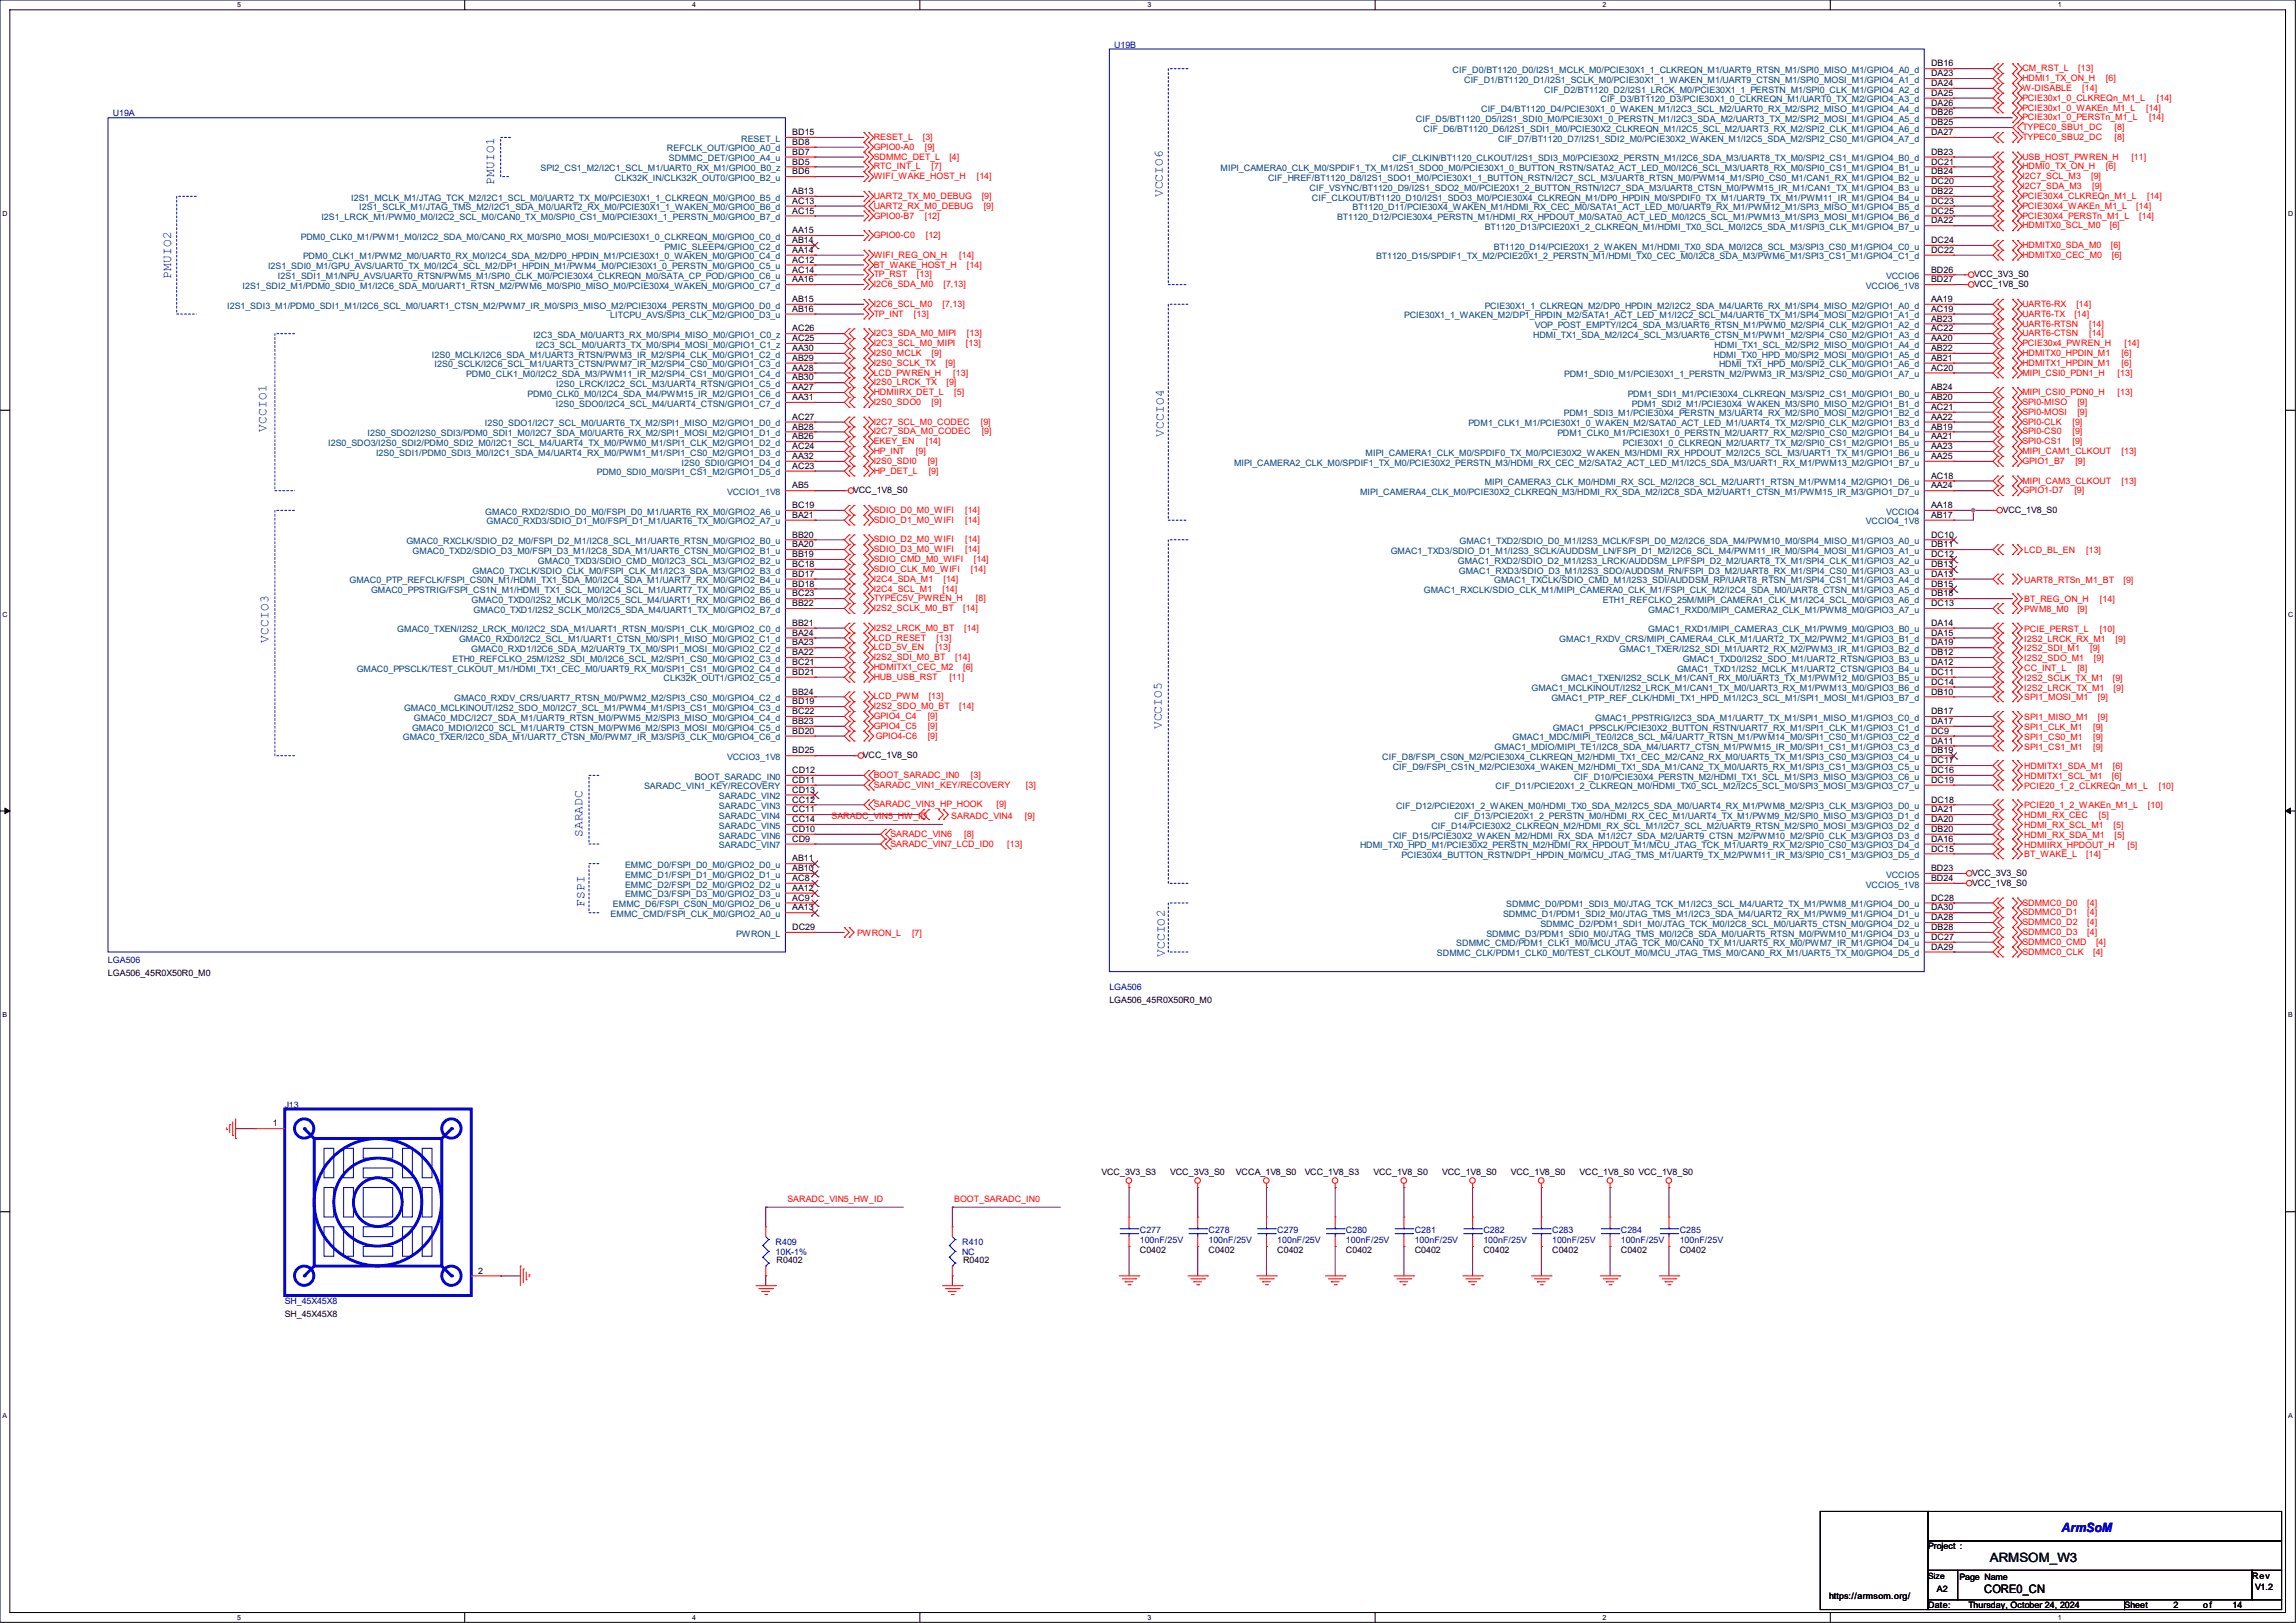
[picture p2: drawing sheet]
<svg xmlns="http://www.w3.org/2000/svg" width="297mm" height="210mm" viewBox="0 0 297 210" stroke-linecap="round" stroke-linejoin="round" font-family="sans-serif">
<defs><g id="words">
<g font-size="1.7" fill="#00f">
<text x="63.9" y="23.9" transform="rotate(-90 63.9 23.9)">PMUIO1</text>
<text x="150.4" y="25.5" transform="rotate(-90 150.4 25.5)">VCCIO6</text>
<text x="22.1" y="36.1" transform="rotate(-90 22.1 36.1)">PMUIO2</text>
<text x="34.5" y="55.9" transform="rotate(-90 34.5 55.9)">VCCIO1</text>
<text x="150.5" y="56.5" transform="rotate(-90 150.5 56.5)">VCCIO4</text>
<text x="34.7" y="83.2" transform="rotate(-90 34.7 83.2)">VCCIO3</text>
<text x="150.3" y="94.4" transform="rotate(-90 150.3 94.4)">VCCIO5</text>
<text x="75.4" y="108.3" transform="rotate(-90 75.4 108.3)">SARADC</text>
<text x="75.6" y="117.3" transform="rotate(-90 75.6 117.3)">FSPI</text>
<text x="150.7" y="123.8" transform="rotate(-90 150.7 123.8)">VCCIO2</text>
</g>
<text font-size="1.7" fill="#00003f" x="257.4" y="202.1">ARMSOM_W3</text>
<text font-size="1.7" fill="#00009f" x="266.7" y="198.2">ArmSoM</text>
<text font-size="1.5" x="256.7" y="206.1">CORE0_CN</text>
<g font-size="1.1" fill="#00009f">
<text x="144.1" y="6.2">U19B</text>
<text x="14.6" y="15.1">U19A</text>
<text x="14" y="124.7">LGA506</text>
<text x="143.5" y="128.1">LGA506</text>
<text x="36.8" y="143.3">J13</text>
<text x="100.3" y="161.1">R409</text>
<text x="124.5" y="161.1">R410</text>
<text x="147.4" y="159.6">C277</text>
<text x="147.4" y="160.9">100nF/25V</text>
<text x="156.3" y="159.6">C278</text>
<text x="156.3" y="160.9">100nF/25V</text>
<text x="165.2" y="159.6">C279</text>
<text x="165.2" y="160.9">100nF/25V</text>
<text x="174.1" y="159.6">C280</text>
<text x="174.1" y="160.9">100nF/25V</text>
<text x="183" y="159.6">C281</text>
<text x="183" y="160.9">100nF/25V</text>
<text x="191.9" y="159.6">C282</text>
<text x="191.9" y="160.9">100nF/25V</text>
<text x="200.8" y="159.6">C283</text>
<text x="200.8" y="160.9">100nF/25V</text>
<text x="209.7" y="159.6">C284</text>
<text x="209.7" y="160.9">100nF/25V</text>
<text x="217.3" y="159.6">C285</text>
<text x="217.3" y="160.9">100nF/25V</text>
<text x="100.3" y="162.4">10K-1%</text>
<text x="124.5" y="162.4">NC</text>
<text x="36.8" y="168.7">SH_45X45X8</text>
</g>
<g font-size="1.1" fill="#003f7f">
<text x="187.9" y="9.4">CIF_D0/BT1120_D0/I2S1_MCLK_M0/PCIE30X1_1_CLKREQN_M1/UART9_RTSN_M1/SPI0_MISO_M1/GPIO4_A0_d</text>
<text x="189.4" y="10.7">CIF_D1/BT1120_D1/I2S1_SCLK_M0/PCIE30X1_1_WAKEN_M1/UART9_CTSN_M1/SPI0_MOSI_M1/GPIO4_A1_d</text>
<text x="199.8" y="12">CIF_D2/BT1120_D2/I2S1_LRCK_M0/PCIE30X1_1_PERSTN_M1/SPI0_CLK_M1/GPIO4_A2_d</text>
<text x="183.2" y="15.8">CIF_D5/BT1120_D5/I2S1_SDI0_M0/PCIE30X1_0_PERSTN_M1/I2C3_SDA_M2/UART3_TX_M2/SPI2_MOSI_M1/GPIO4_A5_d</text>
<text x="184.1" y="17.1">CIF_D6/BT1120_D6/I2S1_SDI1_M0/PCIE30X2_CLKREQN_M1/I2C5_SCL_M2/UART3_RX_M2/SPI2_CLK_M1/GPIO4_A6_d</text>
<text x="191.6" y="14.5">CIF_D4/BT1120_D4/PCIE30X1_0_WAKEN_M1/I2C3_SCL_M2/UART0_RX_M2/SPI2_MISO_M1/GPIO4_A4_d</text>
<text x="207" y="13.3">CIF_D3/BT1120_D3/PCIE30X1_0_CLKREQN_M1/UART0_TX_M2/GPIO4_A3_d</text>
<text x="69.9" y="22.1">SPI2_CS1_M2/I2C1_SCL_M1/UART0_RX_M1/GPIO0_B0_z</text>
<text x="79.5" y="23.4">CLK32K_IN/CLK32K_OUT0/GPIO0_B2_u</text>
<text x="86.3" y="19.6">REFCLK_OUT/GPIO0_A0_d</text>
<text x="86.5" y="20.9">SDMMC_DET/GPIO0_A4_u</text>
<text x="95.9" y="18.3">RESET_L</text>
<text x="157.9" y="22.1">MIPI_CAMERA0_CLK_M0/SPDIF1_TX_M1/I2S1_SDO0_M0/PCIE30X1_0_BUTTON_RSTN/SATA2_ACT_LED_M0/I2C6_SCL_M3/UART8_RX_M0/SPI0_CS1_M1/GPIO4_B1_u</text>
<text x="164" y="23.4">CIF_HREF/BT1120_D8/I2S1_SDO1_M0/PCIE30X1_1_BUTTON_RSTN/I2C7_SCL_M3/UART8_RTSN_M0/PWM14_M1/SPI0_CS0_M1/CAN1_RX_M1/GPIO4_B2_u</text>
<text x="180.1" y="20.9">CIF_CLKIN/BT1120_CLKOUT/I2S1_SDI3_M0/PCIE30X2_PERSTN_M1/I2C6_SDA_M3/UART8_TX_M0/SPI2_CS1_M1/GPIO4_B0_d</text>
<text x="193.8" y="18.3">CIF_D7/BT1120_D7/I2S1_SDI2_M0/PCIE30X2_WAKEN_M1/I2C5_SDA_M2/SPI2_CS0_M1/GPIO4_A7_d</text>
<text x="41.6" y="28.5">I2S1_LRCK_M1/PWM0_M0/I2C2_SCL_M0/CAN0_TX_M0/SPI0_CS1_M0/PCIE30X1_1_PERSTN_M0/GPIO0_B7_d</text>
<text x="45.4" y="26">I2S1_MCLK_M1/JTAG_TCK_M2/I2C1_SCL_M0/UART2_TX_M0/PCIE30X1_1_CLKREQN_M0/GPIO0_B5_d</text>
<text x="46.5" y="27.2">I2S1_SCLK_M1/JTAG_TMS_M2/I2C1_SDA_M0/UART2_RX_M0/PCIE30X1_1_WAKEN_M0/GPIO0_B6_d</text>
<text x="169.4" y="24.7">CIF_VSYNC/BT1120_D9/I2S1_SDO2_M0/PCIE20X1_2_BUTTON_RSTN/I2C7_SDA_M3/UART8_CTSN_M0/PWM15_IR_M1/CAN1_TX_M1/GPIO4_B3_u</text>
<text x="169.7" y="26">CIF_CLKOUT/BT1120_D10/I2S1_SDO3_M0/PCIE30X4_CLKREQN_M1/DP0_HPDIN_M0/SPDIF0_TX_M1/UART9_TX_M1/PWM11_IR_M1/GPIO4_B4_u</text>
<text x="173" y="28.5">BT1120_D12/PCIE30X4_PERSTN_M1/HDMI_RX_HPDOUT_M0/SATA0_ACT_LED_M0/I2C5_SCL_M1/PWM13_M1/SPI3_MOSI_M1/GPIO4_B6_d</text>
<text x="175" y="27.2">BT1120_D11/PCIE30X4_WAKEN_M1/HDMI_RX_CEC_M0/SATA1_ACT_LED_M0/UART9_RX_M1/PWM12_M1/SPI3_MISO_M1/GPIO4_B5_d</text>
<text x="192.1" y="29.8">BT1120_D13/PCIE20X1_2_CLKREQN_M1/HDMI_TX0_SCL_M0/I2C5_SDA_M1/SPI3_CLK_M1/GPIO4_B7_u</text>
<text x="34.7" y="34.8">I2S1_SDI0_M1/GPU_AVS/UART0_TX_M0/I2C4_SCL_M2/DP1_HPDIN_M1/PWM4_M0/PCIE30X1_0_PERSTN_M0/GPIO0_C5_u</text>
<text x="38.9" y="31">PDM0_CLK0_M1/PWM1_M0/I2C2_SDA_M0/CAN0_RX_M0/SPI0_MOSI_M0/PCIE30X1_0_CLKREQN_M0/GPIO0_C0_d</text>
<text x="39.2" y="33.6">PDM0_CLK1_M1/PWM2_M0/UART0_RX_M0/I2C4_SDA_M2/DP0_HPDIN_M1/PCIE30X1_0_WAKEN_M0/GPIO0_C4_d</text>
<text x="86" y="32.3">PMIC_SLEEP4/GPIO0_C2_d</text>
<text x="178" y="33.6">BT1120_D15/SPDIF1_TX_M2/PCIE20X1_2_PERSTN_M1/HDMI_TX0_CEC_M0/I2C8_SDA_M3/PWM6_M1/SPI3_CS1_M1/GPIO4_C1_d</text>
<text x="193.2" y="32.3">BT1120_D14/PCIE20X1_2_WAKEN_M1/HDMI_TX0_SDA_M0/I2C8_SCL_M3/SPI3_CS0_M1/GPIO4_C0_u</text>
<text x="29.4" y="39.9">I2S1_SDI3_M1/PDM0_SDI1_M1/I2C6_SCL_M0/UART1_CTSN_M2/PWM7_IR_M0/SPI3_MISO_M2/PCIE30X4_PERSTN_M0/GPIO0_D0_d</text>
<text x="31.4" y="37.4">I2S1_SDI2_M1/PDM0_SDI0_M1/I2C6_SDA_M0/UART1_RTSN_M2/PWM6_M0/SPI0_MISO_M0/PCIE30X4_WAKEN_M0/GPIO0_C7_d</text>
<text x="35.9" y="36.1">I2S1_SDI1_M1/NPU_AVS/UART0_RTSN/PWM5_M1/SPI0_CLK_M0/PCIE30X4_CLKREQN_M0/SATA_CP_POD/GPIO0_C6_u</text>
<text x="78.9" y="41.2">LITCPU_AVS/SPI3_CLK_M2/GPIO0_D3_u</text>
<text x="181.6" y="41.2">PCIE30X1_1_WAKEN_M2/DP1_HPDIN_M2/SATA1_ACT_LED_M1/I2C2_SCL_M4/UART6_TX_M1/SPI4_MOSI_M2/GPIO1_A1_d</text>
<text x="192.1" y="39.9">PCIE30X1_1_CLKREQN_M2/DP0_HPDIN_M2/I2C2_SDA_M4/UART6_RX_M1/SPI4_MISO_M2/GPIO1_A0_d</text>
<text x="241.4" y="37.4">VCCIO6_1V8</text>
<text x="244" y="36.1">VCCIO6</text>
<text x="55.9" y="46.3">I2S0_MCLK/I2C6_SDA_M1/UART3_RTSN/PWM3_IR_M2/SPI4_CLK_M0/GPIO1_C2_d</text>
<text x="56.2" y="47.5">I2S0_SCLK/I2C6_SCL_M1/UART3_CTSN/PWM7_IR_M2/SPI4_CS0_M0/GPIO1_C3_d</text>
<text x="69" y="43.7">I2C3_SDA_M0/UART3_RX_M0/SPI4_MISO_M0/GPIO1_C0_z</text>
<text x="69.3" y="45">I2C3_SCL_M0/UART3_TX_M0/SPI4_MOSI_M0/GPIO1_C1_z</text>
<text x="198.3" y="43.7">HDMI_TX1_SDA_M2/I2C4_SCL_M3/UART6_CTSN_M1/PWM1_M2/SPI4_CS0_M2/GPIO1_A3_d</text>
<text x="198.5" y="42.5">VOP_POST_EMPTY/I2C4_SDA_M3/UART6_RTSN_M1/PWM0_M2/SPI4_CLK_M2/GPIO1_A2_d</text>
<text x="221.7" y="46.3">HDMI_TX0_HPD_M0/SPI2_MOSI_M0/GPIO1_A5_d</text>
<text x="221.8" y="45">HDMI_TX1_SCL_M2/SPI2_MISO_M0/GPIO1_A4_d</text>
<text x="222.4" y="47.5">HDMI_TX1_HPD_M0/SPI2_CLK_M0/GPIO1_A6_d</text>
<text x="60.3" y="48.8">PDM0_CLK1_M0/I2C2_SDA_M3/PWM11_IR_M2/SPI4_CS1_M0/GPIO1_C4_d</text>
<text x="68.2" y="51.4">PDM0_CLK0_M0/I2C4_SDA_M4/PWM15_IR_M2/GPIO1_C6_d</text>
<text x="71.9" y="52.6">I2S0_SDO0/I2C4_SCL_M4/UART4_CTSN/GPIO1_C7_d</text>
<text x="72" y="50.1">I2S0_LRCK/I2C2_SCL_M3/UART4_RTSN/GPIO1_C5_d</text>
<text x="202.3" y="53.9">PDM1_SDI3_M1/PCIE30X4_PERSTN_M3/UART4_RX_M2/SPI0_MOSI_M2/GPIO1_B2_d</text>
<text x="202.3" y="48.8">PDM1_SDI0_M1/PCIE30X1_1_PERSTN_M2/PWM3_IR_M3/SPI2_CS0_M0/GPIO1_A7_u</text>
<text x="210.6" y="51.4">PDM1_SDI1_M1/PCIE30X4_CLKREQN_M3/SPI2_CS1_M0/GPIO1_B0_u</text>
<text x="211.1" y="52.6">PDM1_SDI2_M1/PCIE30X4_WAKEN_M3/SPI0_MISO_M2/GPIO1_B1_d</text>
<text x="42.5" y="57.7">I2S0_SDO3/I2S0_SDI2/PDM0_SDI2_M0/I2C1_SCL_M4/UART4_TX_M0/PWM0_M1/SPI1_CLK_M2/GPIO1_D2_d</text>
<text x="47.5" y="56.4">I2S0_SDO2/I2S0_SDI3/PDM0_SDI1_M0/I2C7_SDA_M0/UART6_RX_M2/SPI1_MOSI_M2/GPIO1_D1_d</text>
<text x="48.6" y="59">I2S0_SDI1/PDM0_SDI3_M0/I2C1_SDA_M4/UART4_RX_M0/PWM1_M1/SPI1_CS0_M2/GPIO1_D3_d</text>
<text x="62.7" y="55.2">I2S0_SDO1/I2C7_SCL_M0/UART6_TX_M2/SPI1_MISO_M2/GPIO1_D0_d</text>
<text x="176.7" y="59">MIPI_CAMERA1_CLK_M0/SPDIF0_TX_M0/PCIE30X2_WAKEN_M3/HDMI_RX_HPDOUT_M2/I2C5_SCL_M3/UART1_TX_M1/GPIO1_B6_u</text>
<text x="189.9" y="55.2">PDM1_CLK1_M1/PCIE30X1_0_WAKEN_M2/SATA0_ACT_LED_M1/UART4_TX_M2/SPI0_CLK_M2/GPIO1_B3_d</text>
<text x="201.5" y="56.4">PDM1_CLK0_M1/PCIE30X1_0_PERSTN_M2/UART7_RX_M2/SPI0_CS0_M2/GPIO1_B4_u</text>
<text x="209.9" y="57.7">PCIE30X1_0_CLKREQN_M2/UART7_TX_M2/SPI0_CS1_M2/GPIO1_B5_u</text>
<text x="77.2" y="61.5">PDM0_SDI0_M0/SPI1_CS1_M2/GPIO1_D5_d</text>
<text x="88.2" y="60.2">I2S0_SDI0/GPIO1_D4_d</text>
<text x="94.1" y="64.1">VCCIO1_1V8</text>
<text x="159.6" y="60.2">MIPI_CAMERA2_CLK_M0/SPDIF1_TX_M0/PCIE30X2_PERSTN_M3/HDMI_RX_CEC_M2/SATA2_ACT_LED_M1/I2C5_SDA_M3/UART1_RX_M1/PWM13_M2/GPIO1_B7_u</text>
<text x="175.9" y="64.1">MIPI_CAMERA4_CLK_M0/PCIE30X2_CLKREQN_M3/HDMI_RX_SDA_M2/I2C8_SDA_M2/UART1_CTSN_M1/PWM15_IR_M3/GPIO1_D7_u</text>
<text x="192.1" y="62.8">MIPI_CAMERA3_CLK_M0/HDMI_RX_SCL_M2/I2C8_SCL_M2/UART1_RTSN_M1/PWM14_M2/GPIO1_D6_u</text>
<text x="52.6" y="70.4">GMAC0_RXCLK/SDIO_D2_M0/FSPI_D2_M1/I2C8_SCL_M1/UART6_RTSN_M0/GPIO2_B0_u</text>
<text x="53.4" y="71.7">GMAC0_TXD2/SDIO_D3_M0/FSPI_D3_M1/I2C8_SDA_M1/UART6_CTSN_M0/GPIO2_B1_u</text>
<text x="62.8" y="66.6">GMAC0_RXD2/SDIO_D0_M0/FSPI_D0_M1/UART6_RX_M0/GPIO2_A6_u</text>
<text x="62.9" y="67.9">GMAC0_RXD3/SDIO_D1_M0/FSPI_D1_M1/UART6_TX_M0/GPIO2_A7_u</text>
<text x="179.9" y="71.7">GMAC1_TXD3/SDIO_D1_M1/I2S3_SCLK/AUDDSM_LN/FSPI_D1_M2/I2C6_SCL_M4/PWM11_IR_M0/SPI4_MOSI_M1/GPIO3_A1_u</text>
<text x="188.8" y="70.4">GMAC1_TXD2/SDIO_D0_M1/I2S3_MCLK/FSPI_D0_M2/I2C6_SDA_M4/PWM10_M0/SPI4_MISO_M1/GPIO3_A0_u</text>
<text x="241.4" y="67.9">VCCIO4_1V8</text>
<text x="244" y="66.6">VCCIO4</text>
<text x="45.2" y="75.5">GMAC0_PTP_REFCLK/FSPI_CS0N_M1/HDMI_TX1_SDA_M0/I2C4_SDA_M1/UART7_RX_M0/GPIO2_B4_u</text>
<text x="48" y="76.8">GMAC0_PPSTRIG/FSPI_CS1N_M1/HDMI_TX1_SCL_M0/I2C4_SCL_M1/UART7_TX_M0/GPIO2_B5_u</text>
<text x="61.1" y="74.2">GMAC0_TXCLK/SDIO_CLK_M0/FSPI_CLK_M1/I2C3_SDA_M3/GPIO2_B3_d</text>
<text x="69.6" y="72.9">GMAC0_TXD3/SDIO_CMD_M0/I2C3_SCL_M3/GPIO2_B2_u</text>
<text x="184.2" y="76.8">GMAC1_RXCLK/SDIO_CLK_M1/MIPI_CAMERA0_CLK_M1/FSPI_CLK_M2/I2C4_SDA_M0/UART8_CTSN_M1/GPIO3_A5_d</text>
<text x="188.6" y="72.9">GMAC1_RXD2/SDIO_D2_M1/I2S3_LRCK/AUDDSM_LP/FSPI_D2_M2/UART8_TX_M1/SPI4_CLK_M1/GPIO3_A2_u</text>
<text x="188.7" y="74.2">GMAC1_RXD3/SDIO_D3_M1/I2S3_SDO/AUDDSM_RN/FSPI_D3_M2/UART8_RX_M1/SPI4_CS0_M1/GPIO3_A3_u</text>
<text x="193.3" y="75.5">GMAC1_TXCLK/SDIO_CMD_M1/I2S3_SDI/AUDDSM_RP/UART8_RTSN_M1/SPI4_CS1_M1/GPIO3_A4_d</text>
<text x="51.4" y="81.8">GMAC0_TXEN/I2S2_LRCK_M0/I2C2_SDA_M1/UART1_RTSN_M0/SPI1_CLK_M0/GPIO2_C0_d</text>
<text x="59.4" y="83.1">GMAC0_RXD0/I2C2_SCL_M1/UART1_CTSN_M0/SPI1_MISO_M0/GPIO2_C1_d</text>
<text x="61" y="78">GMAC0_TXD0/I2S2_MCLK_M0/I2C5_SCL_M4/UART1_RX_M0/GPIO2_B6_d</text>
<text x="61.3" y="79.3">GMAC0_TXD1/I2S2_SCLK_M0/I2C5_SDA_M4/UART1_TX_M0/GPIO2_B7_d</text>
<text x="201.7" y="83.1">GMAC1_RXDV_CRS/MIPI_CAMERA4_CLK_M1/UART2_TX_M2/PWM2_M1/GPIO3_B1_d</text>
<text x="207.3" y="78">ETH1_REFCLKO_25M/MIPI_CAMERA1_CLK_M1/I2C4_SCL_M0/GPIO3_A6_d</text>
<text x="213.2" y="81.8">GMAC1_RXD1/MIPI_CAMERA3_CLK_M1/PWM9_M0/GPIO3_B0_u</text>
<text x="213.2" y="79.3">GMAC1_RXD0/MIPI_CAMERA2_CLK_M1/PWM8_M0/GPIO3_A7_u</text>
<text x="46.1" y="86.9">GMAC0_PPSCLK/TEST_CLKOUT_M1/HDMI_TX1_CEC_M0/UART9_RX_M0/SPI1_CS1_M0/GPIO2_C4_d</text>
<text x="58.5" y="85.6">ETH0_REFCLKO_25M/I2S2_SDI_M0/I2C6_SCL_M2/SPI1_CS0_M0/GPIO2_C3_d</text>
<text x="61" y="84.4">GMAC0_RXD1/I2C6_SDA_M2/UART9_TX_M0/SPI1_MOSI_M0/GPIO2_C2_d</text>
<text x="85.8" y="88.2">CLK32K_OUT1/GPIO2_C5_d</text>
<text x="198.1" y="89.5">GMAC1_MCLKINOUT/I2S2_LRCK_M1/CAN1_TX_M0/UART3_RX_M1/PWM13_M0/GPIO3_B6_d</text>
<text x="202" y="88.2">GMAC1_TXEN/I2S2_SCLK_M1/CAN1_RX_M0/UART3_TX_M1/PWM12_M0/GPIO3_B5_u</text>
<text x="209.5" y="84.4">GMAC1_TXER/I2S2_SDI_M1/UART2_RX_M2/PWM3_IR_M1/GPIO3_B2_d</text>
<text x="217" y="86.9">GMAC1_TXD1/I2S2_MCLK_M1/UART2_CTSN/GPIO3_B4_u</text>
<text x="217.7" y="85.6">GMAC1_TXD0/I2S2_SDO_M1/UART2_RTSN/GPIO3_B3_u</text>
<text x="52.1" y="95.8">GMAC0_TXER/I2C0_SDA_M1/UART7_CTSN_M0/PWM7_IR_M3/SPI3_CLK_M0/GPIO4_C6_d</text>
<text x="52.3" y="92">GMAC0_MCLKINOUT/I2S2_SDO_M0/I2C7_SCL_M1/PWM4_M1/SPI3_CS1_M0/GPIO4_C3_d</text>
<text x="53.3" y="94.5">GMAC0_MDIO/I2C0_SCL_M1/UART9_CTSN_M0/PWM6_M2/SPI3_MOSI_M0/GPIO4_C5_d</text>
<text x="53.6" y="93.3">GMAC0_MDC/I2C7_SDA_M1/UART9_RTSN_M0/PWM5_M2/SPI3_MISO_M0/GPIO4_C4_d</text>
<text x="58.8" y="90.7">GMAC0_RXDV_CRS/UART7_RTSN_M0/PWM2_M2/SPI3_CS0_M0/GPIO4_C2_d</text>
<text x="195.7" y="95.8">GMAC1_MDC/MIPI_TE0/I2C8_SCL_M4/UART7_RTSN_M1/PWM14_M0/SPI1_CS0_M1/GPIO3_C2_d</text>
<text x="200.7" y="90.7">GMAC1_PTP_REF_CLK/HDMI_TX1_HPD_M1/I2C3_SCL_M1/SPI1_MOSI_M1/GPIO3_B7_d</text>
<text x="200.9" y="94.5">GMAC1_PPSCLK/PCIE30X2_BUTTON_RSTN/UART7_RX_M1/SPI1_CLK_M1/GPIO3_C1_d</text>
<text x="206.4" y="93.3">GMAC1_PPSTRIG/I2C3_SDA_M1/UART7_TX_M1/SPI1_MISO_M1/GPIO3_C0_d</text>
<text x="89.9" y="100.9">BOOT_SARADC_IN0</text>
<text x="94.1" y="98.3">VCCIO3_1V8</text>
<text x="178.8" y="98.3">CIF_D8/FSPI_CS0N_M2/PCIE30X4_CLKREQN_M2/HDMI_TX1_CEC_M2/CAN2_RX_M0/UART5_TX_M1/SPI3_CS0_M3/GPIO3_C4_u</text>
<text x="180.2" y="99.6">CIF_D9/FSPI_CS1N_M2/PCIE30X4_WAKEN_M2/HDMI_TX1_SDA_M1/CAN2_TX_M0/UART5_RX_M1/SPI3_CS1_M3/GPIO3_C5_u</text>
<text x="193.3" y="97.1">GMAC1_MDIO/MIPI_TE1/I2C8_SDA_M4/UART7_CTSN_M1/PWM15_IR_M0/SPI1_CS1_M1/GPIO3_C3_d</text>
<text x="203.6" y="100.9">CIF_D10/PCIE30X4_PERSTN_M2/HDMI_TX1_SCL_M1/SPI3_MISO_M3/GPIO3_C6_u</text>
<text x="83.3" y="102.2">SARADC_VIN1_KEY/RECOVERY</text>
<text x="93" y="106">SARADC_VIN4</text>
<text x="93" y="104.7">SARADC_VIN3</text>
<text x="93" y="107.2">SARADC_VIN5</text>
<text x="93" y="103.4">SARADC_VIN2</text>
<text x="180.6" y="104.7">CIF_D12/PCIE20X1_2_WAKEN_M0/HDMI_TX0_SDA_M2/I2C5_SDA_M0/UART4_RX_M1/PWM8_M2/SPI3_CLK_M3/GPIO3_D0_u</text>
<text x="185.2" y="107.2">CIF_D14/PCIE30X2_CLKREQN_M2/HDMI_RX_SCL_M1/I2C7_SCL_M2/UART9_RTSN_M2/SPI0_MOSI_M3/GPIO3_D2_d</text>
<text x="188.2" y="106">CIF_D13/PCIE20X1_2_PERSTN_M0/HDMI_RX_CEC_M1/UART4_TX_M1/PWM9_M2/SPI0_MISO_M3/GPIO3_D1_d</text>
<text x="193.5" y="102.2">CIF_D11/PCIE20X1_2_CLKREQN_M0/HDMI_TX0_SCL_M2/I2C5_SCL_M0/SPI3_MOSI_M3/GPIO3_C7_u</text>
<text x="80.9" y="113.6">EMMC_D1/FSPI_D1_M0/GPIO2_D1_u</text>
<text x="80.9" y="112.3">EMMC_D0/FSPI_D0_M0/GPIO2_D0_u</text>
<text x="93" y="109.8">SARADC_VIN7</text>
<text x="93" y="108.5">SARADC_VIN6</text>
<text x="175.9" y="109.8">HDMI_TX0_HPD_M1/PCIE30X2_PERSTN_M2/HDMI_RX_HPDOUT_M1/MCU_JTAG_TCK_M1/UART9_RX_M2/SPI0_CS0_M3/GPIO3_D4_d</text>
<text x="180.2" y="108.5">CIF_D15/PCIE30X2_WAKEN_M2/HDMI_RX_SDA_M1/I2C7_SDA_M2/UART9_CTSN_M2/PWM10_M2/SPI0_CLK_M3/GPIO3_D3_d</text>
<text x="181.3" y="111">PCIE30X4_BUTTON_RSTN/DP1_HPDIN_M0/MCU_JTAG_TMS_M1/UART9_TX_M2/PWM11_IR_M3/SPI0_CS1_M3/GPIO3_D5_d</text>
<text x="244" y="113.6">VCCIO5</text>
<text x="79" y="118.7">EMMC_CMD/FSPI_CLK_M0/GPIO2_A0_u</text>
<text x="79.3" y="117.4">EMMC_D6/FSPI_CS0N_M0/GPIO2_D6_u</text>
<text x="80.9" y="116.1">EMMC_D3/FSPI_D3_M0/GPIO2_D3_u</text>
<text x="80.9" y="114.9">EMMC_D2/FSPI_D2_M0/GPIO2_D2_u</text>
<text x="194.4" y="118.7">SDMMC_D1/PDM1_SDI2_M0/JTAG_TMS_M1/I2C3_SDA_M4/UART2_RX_M1/PWM9_M1/GPIO4_D1_u</text>
<text x="194.9" y="117.4">SDMMC_D0/PDM1_SDI3_M0/JTAG_TCK_M1/I2C3_SCL_M4/UART2_TX_M1/PWM8_M1/GPIO4_D0_u</text>
<text x="199.3" y="119.9">SDMMC_D2/PDM1_SDI1_M0/JTAG_TCK_M0/I2C8_SCL_M0/UART5_CTSN_M0/GPIO4_D2_u</text>
<text x="241.4" y="114.9">VCCIO5_1V8</text>
<text x="95.2" y="121.2">PWRON_L</text>
<text x="185.9" y="123.7">SDMMC_CLK/PDM1_CLK0_M0/TEST_CLKOUT_M0/MCU_JTAG_TMS_M0/CAN0_RX_M1/UART5_TX_M0/GPIO4_D5_d</text>
<text x="188.4" y="122.5">SDMMC_CMD/PDM1_CLK1_M0/MCU_JTAG_TCK_M0/CAN0_TX_M1/UART5_RX_M0/PWM7_IR_M1/GPIO4_D4_u</text>
<text x="192.3" y="121.2">SDMMC_D3/PDM1_SDI0_M0/JTAG_TMS_M0/I2C8_SDA_M0/UART5_RTSN_M0/PWM10_M1/GPIO4_D3_u</text>
</g>
<g font-size="1.1">
<text x="249.8" y="8.6">DB16</text>
<text x="249.8" y="9.9">DA23</text>
<text x="249.8" y="11.1">DA24</text>
<text x="102.5" y="17.5">BD15</text>
<text x="249.8" y="12.4">DA25</text>
<text x="249.8" y="13.7">DA26</text>
<text x="249.8" y="14.9">DB26</text>
<text x="249.8" y="16.2">DB25</text>
<text x="249.8" y="17.5">DA27</text>
<text x="102.5" y="21.3">BD5</text>
<text x="102.5" y="22.6">BD6</text>
<text x="102.5" y="20">BD7</text>
<text x="102.5" y="18.8">BD8</text>
<text x="249.8" y="20">DB23</text>
<text x="249.8" y="22.6">DB24</text>
<text x="249.8" y="23.8">DC20</text>
<text x="249.8" y="21.3">DC21</text>
<text x="102.5" y="25.1">AB13</text>
<text x="102.5" y="26.4">AC13</text>
<text x="102.5" y="27.6">AC15</text>
<text x="249.8" y="28.9">DA22</text>
<text x="249.8" y="25.1">DB22</text>
<text x="249.8" y="26.4">DC23</text>
<text x="249.8" y="27.6">DC25</text>
<text x="102.5" y="32.7">AA14</text>
<text x="102.5" y="30.2">AA15</text>
<text x="102.5" y="31.5">AB14</text>
<text x="102.5" y="34">AC12</text>
<text x="102.5" y="35.3">AC14</text>
<text x="249.8" y="35.3">BD26</text>
<text x="249.8" y="31.5">DC24</text>
<text x="249.8" y="32.7">DC22</text>
<text x="255.4" y="35.9">VCC_3V3_S0</text>
<text x="102.5" y="36.5">AA16</text>
<text x="102.5" y="39.1">AB15</text>
<text x="102.5" y="40.3">AB16</text>
<text x="249.8" y="39.1">AA19</text>
<text x="249.8" y="41.6">AB23</text>
<text x="249.8" y="40.3">AC19</text>
<text x="249.8" y="36.5">BD27</text>
<text x="255.4" y="37.2">VCC_1V8_S0</text>
<text x="102.5" y="48">AA28</text>
<text x="102.5" y="45.4">AA30</text>
<text x="102.5" y="46.7">AB29</text>
<text x="102.5" y="44.2">AC25</text>
<text x="102.5" y="42.9">AC26</text>
<text x="249.8" y="44.2">AA20</text>
<text x="249.8" y="46.7">AB21</text>
<text x="249.8" y="45.4">AB22</text>
<text x="249.8" y="48">AC20</text>
<text x="249.8" y="42.9">AC22</text>
<text x="102.5" y="50.5">AA27</text>
<text x="102.5" y="51.8">AA31</text>
<text x="102.5" y="49.2">AB30</text>
<text x="249.8" y="51.8">AB20</text>
<text x="249.8" y="50.5">AB24</text>
<text x="249.8" y="53">AC21</text>
<text x="102.5" y="59.4">AA32</text>
<text x="102.5" y="56.9">AB26</text>
<text x="102.5" y="55.6">AB28</text>
<text x="102.5" y="58.1">AC24</text>
<text x="102.5" y="54.3">AC27</text>
<text x="249.8" y="56.9">AA21</text>
<text x="249.8" y="54.3">AA22</text>
<text x="249.8" y="58.1">AA23</text>
<text x="249.8" y="59.4">AA25</text>
<text x="249.8" y="55.6">AB19</text>
<text x="102.5" y="60.7">AC23</text>
<text x="102.5" y="65.7">BC19</text>
<text x="102.5" y="63.2">AB5</text>
<text x="110.4" y="63.8">VCC_1V8_S0</text>
<text x="249.8" y="65.7">AA18</text>
<text x="249.8" y="63.2">AA24</text>
<text x="249.8" y="61.9">AC18</text>
<text x="102.5" y="70.8">BA20</text>
<text x="102.5" y="67">BA21</text>
<text x="102.5" y="69.6">BB20</text>
<text x="249.8" y="67">AB17</text>
<text x="249.8" y="70.8">DB11</text>
<text x="249.8" y="69.6">DC10</text>
<text x="259.1" y="66.4">VCC_1V8_S0</text>
<text x="102.5" y="72.1">BB19</text>
<text x="102.5" y="73.4">BC18</text>
<text x="102.5" y="74.6">BD17</text>
<text x="102.5" y="75.9">BD18</text>
<text x="102.5" y="77.2">BC23</text>
<text x="249.8" y="74.6">DA13</text>
<text x="249.8" y="73.4">DB13</text>
<text x="249.8" y="75.9">DB15</text>
<text x="249.8" y="77.2">DB18</text>
<text x="249.8" y="72.1">DC12</text>
<text x="102.5" y="78.4">BB22</text>
<text x="102.5" y="81">BB21</text>
<text x="102.5" y="83.5">BA23</text>
<text x="102.5" y="82.3">BA24</text>
<text x="249.8" y="81">DA14</text>
<text x="249.8" y="82.3">DA15</text>
<text x="249.8" y="83.5">DA19</text>
<text x="249.8" y="78.4">DC13</text>
<text x="102.5" y="84.8">BA22</text>
<text x="102.5" y="86.1">BC21</text>
<text x="102.5" y="89.9">BB24</text>
<text x="102.5" y="87.3">BD21</text>
<text x="249.8" y="86.1">DA12</text>
<text x="249.8" y="89.9">DB10</text>
<text x="249.8" y="84.8">DB12</text>
<text x="249.8" y="87.3">DC11</text>
<text x="249.8" y="88.6">DC14</text>
<text x="102.5" y="93.7">BB23</text>
<text x="102.5" y="92.4">BC22</text>
<text x="102.5" y="91.1">BD19</text>
<text x="102.5" y="95">BD20</text>
<text x="249.8" y="93.7">DA17</text>
<text x="249.8" y="92.4">DB17</text>
<text x="249.8" y="95">DC9</text>
<text x="102.5" y="97.5">BD25</text>
<text x="102.5" y="101.3">CD11</text>
<text x="102.5" y="100">CD12</text>
<text x="111.6" y="98.1">VCC_1V8_S0</text>
<text x="249.8" y="96.2">DA11</text>
<text x="249.8" y="97.5">DB19</text>
<text x="249.8" y="100">DC16</text>
<text x="249.8" y="98.8">DC17</text>
<text x="249.8" y="101.3">DC19</text>
<text x="102.5" y="105.1">CC11</text>
<text x="102.5" y="103.8">CC12</text>
<text x="102.5" y="106.4">CC14</text>
<text x="102.5" y="107.7">CD10</text>
<text x="102.5" y="102.6">CD13</text>
<text x="249.8" y="106.4">DA20</text>
<text x="249.8" y="105.1">DA21</text>
<text x="249.8" y="107.7">DB20</text>
<text x="249.8" y="103.8">DC18</text>
<text x="102.5" y="112.7">AB10</text>
<text x="102.5" y="111.5">AB11</text>
<text x="102.5" y="108.9">CD9</text>
<text x="249.8" y="112.7">BD23</text>
<text x="249.8" y="108.9">DA16</text>
<text x="249.8" y="110.2">DC15</text>
<text x="255.1" y="113.4">VCC_3V3_S0</text>
<text x="102.5" y="115.3">AA12</text>
<text x="102.5" y="117.8">AA13</text>
<text x="102.5" y="114">AC8</text>
<text x="102.5" y="116.5">AC9</text>
<text x="249.8" y="114">BD24</text>
<text x="249.8" y="116.5">DC28</text>
<text x="249.8" y="117.8">DA30</text>
<text x="249.8" y="119.1">DA28</text>
<text x="255.1" y="114.6">VCC_1V8_S0</text>
<text x="102.5" y="120.4">DC29</text>
<text x="249.8" y="120.4">DB28</text>
<text x="249.8" y="121.6">DC27</text>
<text x="249.8" y="122.9">DA29</text>
<text x="14" y="126.3">LGA506_45R0X50R0_M0</text>
<text x="143.5" y="129.8">LGA506_45R0X50R0_M0</text>
<text x="35.3" y="145.8">1</text>
<text x="142.5" y="152">VCC_3V3_S3</text>
<text x="151.4" y="152">VCC_3V3_S0</text>
<text x="159.9" y="152">VCCA_1V8_S0</text>
<text x="168.8" y="152">VCC_1V8_S3</text>
<text x="177.7" y="152">VCC_1V8_S0</text>
<text x="186.6" y="152">VCC_1V8_S0</text>
<text x="195.4" y="152">VCC_1V8_S0</text>
<text x="204.3" y="152">VCC_1V8_S0 VCC_1V8_S0</text>
<text x="61.8" y="164.8">2</text>
<text x="100.5" y="163.4">R0402</text>
<text x="124.6" y="163.4">R0402</text>
<text x="147.4" y="162.1">C0402</text>
<text x="156.3" y="162.1">C0402</text>
<text x="165.2" y="162.1">C0402</text>
<text x="174.1" y="162.1">C0402</text>
<text x="183" y="162.1">C0402</text>
<text x="191.9" y="162.1">C0402</text>
<text x="200.8" y="162.1">C0402</text>
<text x="209.7" y="162.1">C0402</text>
<text x="217.3" y="162.1">C0402</text>
<text x="36.8" y="170.4">SH_45X45X8</text>
<text x="249.4" y="200.5">Project :</text>
<text x="236.6" y="207">https://armsom.org/</text>
<text x="249.4" y="204.3">Size</text>
<text x="249.4" y="208.1">Date:</text>
<text x="250.6" y="206">A2</text>
<text x="253.5" y="204.4">Page Name</text>
<text x="254.6" y="208.1">Thursday, October 24, 2024</text>
<text x="274.8" y="208.1">Sheet</text>
<text x="281.2" y="208.1">2</text>
<text x="285" y="208.1">o f</text>
<text x="288.8" y="208.1">14</text>
<text x="291.3" y="204.3">Rev</text>
<text x="291.7" y="205.7">V1.2</text>
</g>
<g font-size="1.1" fill="#f00">
<text x="261.6" y="11.8">W-DISABLE</text>
<text x="261.6" y="9.2">CM_RST_L</text>
<text x="261.6" y="10.5">HDMI1_TX_ON_H</text>
<text x="268.9" y="9.2">[13]</text>
<text x="269.4" y="11.8">[14]</text>
<text x="272.4" y="10.5">[6]</text>
<text x="261.6" y="13">PCIE30x1_0_CLKREQn_M1_L</text>
<text x="261.6" y="14.3">PCIE30x1_0_WAKEn_M1_L</text>
<text x="261.6" y="15.6">PCIE30x1_0_PERSTn_M1_L</text>
<text x="261.6" y="16.8">TYPEC0_SBU1_DC</text>
<text x="273.5" y="16.8">[8]</text>
<text x="277.6" y="14.3">[14]</text>
<text x="278" y="15.6">[14]</text>
<text x="279" y="13">[14]</text>
<text x="113" y="18.1">RESET_L</text>
<text x="113" y="19.4">GPIO0-A0</text>
<text x="113" y="20.7">SDMMC_DET_L</text>
<text x="113" y="21.9">RTC_INT_L</text>
<text x="113" y="23.2">WIFI_WAKE_HOST_H</text>
<text x="119.4" y="18.1">[3]</text>
<text x="119.6" y="19.4">[9]</text>
<text x="120.5" y="21.9">[7]</text>
<text x="122.8" y="20.7">[4]</text>
<text x="126.4" y="23.2">[14]</text>
<text x="261.6" y="20.7">USB_HOST_PWREN_H</text>
<text x="261.6" y="21.9">HDMI0_TX_ON_H</text>
<text x="261.6" y="23.2">I2C7_SCL_M3</text>
<text x="261.6" y="18.1">TYPEC0_SBU2_DC</text>
<text x="270.5" y="23.2">[9]</text>
<text x="272.4" y="21.9">[6]</text>
<text x="273.5" y="18.1">[8]</text>
<text x="275.7" y="20.7">[11]</text>
<text x="113" y="25.7">UART2_TX_M0_DEBUG</text>
<text x="113" y="27">UART2_RX_M0_DEBUG</text>
<text x="113" y="28.3">GPIO0-B7</text>
<text x="119.6" y="28.3">[12]</text>
<text x="127" y="25.7">[9]</text>
<text x="127.3" y="27">[9]</text>
<text x="261.6" y="24.5">I2C7_SDA_M3</text>
<text x="261.6" y="25.7">PCIE30X4_CLKREQn_M1_L</text>
<text x="261.6" y="27">PCIE30X4_WAKEn_M1_L</text>
<text x="261.6" y="28.3">PCIE30X4_PERSTn_M1_L</text>
<text x="261.6" y="29.5">HDMITX0_SCL_M0</text>
<text x="270.6" y="24.5">[9]</text>
<text x="272.9" y="29.5">[6]</text>
<text x="276.3" y="27">[14]</text>
<text x="276.7" y="28.3">[14]</text>
<text x="277.7" y="25.7">[14]</text>
<text x="113" y="30.8">GPIO0-C0</text>
<text x="113" y="33.4">WIFI_REG_ON_H</text>
<text x="113" y="34.6">BT_WAKE_HOST_H</text>
<text x="113" y="35.9">TP_RST</text>
<text x="118.6" y="35.9">[13]</text>
<text x="119.8" y="30.8">[12]</text>
<text x="124.1" y="33.4">[14]</text>
<text x="125.1" y="34.6">[14]</text>
<text x="261.6" y="32.1">HDMITX0_SDA_M0</text>
<text x="261.6" y="33.4">HDMITX0_CEC_M0</text>
<text x="273" y="32.1">[6]</text>
<text x="273.2" y="33.4">[6]</text>
<text x="113" y="37.2">I2C6_SDA_M0</text>
<text x="113" y="39.7">I2C6_SCL_M0</text>
<text x="113" y="41">TP_INT</text>
<text x="118.2" y="41">[13]</text>
<text x="121.9" y="39.7">[7,13]</text>
<text x="122" y="37.2">[7,13]</text>
<text x="261.6" y="39.7">UART6-RX</text>
<text x="261.6" y="41">UART6-TX</text>
<text x="268.3" y="41">[14]</text>
<text x="268.6" y="39.7">[14]</text>
<text x="113" y="43.5">I2C3_SDA_M0_MIPI</text>
<text x="113" y="44.8">I2C3_SCL_M0_MIPI</text>
<text x="113" y="46.1">I2S0_MCLK</text>
<text x="113" y="47.3">I2S0_SCLK_TX</text>
<text x="120.5" y="46.1">[9]</text>
<text x="122.3" y="47.3">[9]</text>
<text x="125" y="44.8">[13]</text>
<text x="125.1" y="43.5">[13]</text>
<text x="261.6" y="42.2">UART6-RTSN</text>
<text x="261.6" y="43.5">UART6-CTSN</text>
<text x="261.6" y="44.8">PCIE30x4_PWREN_H</text>
<text x="261.6" y="46.1">HDMITX0_HPDIN_M1</text>
<text x="261.6" y="47.3">HDMITX1_HPDIN_M1</text>
<text x="270.2" y="42.2">[14]</text>
<text x="270.2" y="43.5">[14]</text>
<text x="274.4" y="46.1">[6]</text>
<text x="274.4" y="47.3">[6]</text>
<text x="274.8" y="44.8">[14]</text>
<text x="113" y="49.9">I2S0_LRCK_TX</text>
<text x="113" y="51.1">HDMIIRX_DET_L</text>
<text x="113" y="52.4">I2S0_SDO0</text>
<text x="113" y="48.6">LCD_PWREN_H</text>
<text x="120.5" y="52.4">[9]</text>
<text x="122.4" y="49.9">[9]</text>
<text x="123.3" y="48.6">[13]</text>
<text x="123.4" y="51.1">[5]</text>
<text x="261.6" y="48.6">MIPI_CSI0_PDN1_H</text>
<text x="261.6" y="51.1">MIPI_CSI0_PDN0_H</text>
<text x="261.6" y="52.4">SPI0-MISO</text>
<text x="261.6" y="53.7">SPI0-MOSI</text>
<text x="268.7" y="53.7">[9]</text>
<text x="268.7" y="52.4">[9]</text>
<text x="273.9" y="48.6">[13]</text>
<text x="273.9" y="51.1">[13]</text>
<text x="113" y="55">I2C7_SCL_M0_CODEC</text>
<text x="113" y="56.2">I2C7_SDA_M0_CODEC</text>
<text x="113" y="57.5">EKEY_EN</text>
<text x="113" y="58.8">HP_INT</text>
<text x="118.5" y="58.8">[9]</text>
<text x="119.8" y="57.5">[14]</text>
<text x="126.9" y="55">[9]</text>
<text x="127" y="56.2">[9]</text>
<text x="261.6" y="56.2">SPI0-CS0</text>
<text x="261.6" y="57.5">SPI0-CS1</text>
<text x="261.6" y="58.8">MIPI_CAM1_CLKOUT</text>
<text x="261.6" y="55">SPI0-CLK</text>
<text x="268.1" y="55">[9]</text>
<text x="268.1" y="56.2">[9]</text>
<text x="268.1" y="57.5">[9]</text>
<text x="274.4" y="58.8">[13]</text>
<text x="113" y="60">I2S0_SDI0</text>
<text x="113" y="61.3">HP_DET_L</text>
<text x="120" y="60">[9]</text>
<text x="120.1" y="61.3">[9]</text>
<text x="261.6" y="60">GPIO1_B7</text>
<text x="261.6" y="62.6">MIPI_CAM3_CLKOUT</text>
<text x="261.6" y="63.8">GPIO1-D7</text>
<text x="268.3" y="63.8">[9]</text>
<text x="268.5" y="60">[9]</text>
<text x="274.4" y="62.6">[13]</text>
<text x="113" y="66.4">SDIO_D0_M0_WIFI</text>
<text x="113" y="67.7">SDIO_D1_M0_WIFI</text>
<text x="113" y="70.2">SDIO_D2_M0_WIFI</text>
<text x="113" y="71.5">SDIO_D3_M0_WIFI</text>
<text x="124.8" y="66.4">[14]</text>
<text x="124.8" y="67.7">[14]</text>
<text x="124.8" y="70.2">[14]</text>
<text x="124.8" y="71.5">[14]</text>
<text x="261.9" y="71.6">LCD_BL_EN</text>
<text x="269.9" y="71.6">[13]</text>
<text x="113" y="72.7">SDIO_CMD_M0_WIFI</text>
<text x="113" y="74">SDIO_CLK_M0_WIFI</text>
<text x="113" y="75.3">I2C4_SDA_M1</text>
<text x="113" y="76.5">I2C4_SCL_M1</text>
<text x="113" y="77.8">TYPEC5V_PWREN_H</text>
<text x="121.9" y="76.5">[14]</text>
<text x="122" y="75.3">[14]</text>
<text x="125.6" y="74">[14]</text>
<text x="126" y="72.7">[14]</text>
<text x="126.2" y="77.8">[8]</text>
<text x="261.9" y="75.4">UART8_RTSn_M1_BT</text>
<text x="261.9" y="77.9">BT_REG_ON_H</text>
<text x="271.6" y="77.9">[14]</text>
<text x="274.7" y="75.4">[9]</text>
<text x="113" y="79.1">I2S2_SCLK_M0_BT</text>
<text x="113" y="81.6">I2S2_LRCK_M0_BT</text>
<text x="113" y="82.9">LCD_RESET</text>
<text x="121.2" y="82.9">[13]</text>
<text x="124.6" y="79.1">[14]</text>
<text x="124.7" y="81.6">[14]</text>
<text x="261.9" y="79.2">PWM8_M0</text>
<text x="261.9" y="81.7">PCIE_PERST_L</text>
<text x="261.9" y="83">I2S2_LRCK_RX_M1</text>
<text x="268.7" y="79.2">[9]</text>
<text x="271.6" y="81.7">[10]</text>
<text x="273.7" y="83">[9]</text>
<text x="113" y="85.4">I2S2_SDI_M0_BT</text>
<text x="113" y="86.7">HDMITX1_CEC_M2</text>
<text x="113" y="88">HUB_USB_RST</text>
<text x="113" y="84.2">LCD_5V_EN</text>
<text x="121" y="84.2">[13]</text>
<text x="122.8" y="88">[11]</text>
<text x="123.6" y="85.4">[14]</text>
<text x="124.6" y="86.7">[6]</text>
<text x="261.9" y="84.3">I2S2_SDI_M1</text>
<text x="261.9" y="85.6">I2S2_SDO_M1</text>
<text x="261.9" y="86.8">CC_INT_L</text>
<text x="261.9" y="88.1">I2S2_SCLK_TX_M1</text>
<text x="261.9" y="89.4">I2S2_LRCK_TX_M1</text>
<text x="268.7" y="86.8">[8]</text>
<text x="270.4" y="84.3">[9]</text>
<text x="270.9" y="85.6">[9]</text>
<text x="273.3" y="88.1">[9]</text>
<text x="273.4" y="89.4">[9]</text>
<text x="113" y="91.8">I2S2_SDO_M0_BT</text>
<text x="113" y="93.1">GPIO4_C4</text>
<text x="113" y="94.3">GPIO4_C5</text>
<text x="113" y="90.5">LCD_PWM</text>
<text x="113.3" y="95.6">GPIO4-C6</text>
<text x="120" y="93.1">[9]</text>
<text x="120" y="94.3">[9]</text>
<text x="120" y="95.6">[9]</text>
<text x="120.1" y="90.5">[13]</text>
<text x="124.1" y="91.8">[14]</text>
<text x="261.9" y="90.6">SPI1_MOSI_M1</text>
<text x="261.9" y="93.2">SPI1_MISO_M1</text>
<text x="261.9" y="94.4">SPI1_CLK_M1</text>
<text x="261.9" y="95.7">SPI1_CS0_M1</text>
<text x="270.8" y="94.4">[9]</text>
<text x="270.8" y="95.7">[9]</text>
<text x="271.4" y="90.6">[9]</text>
<text x="271.4" y="93.2">[9]</text>
<text x="113" y="100.7">BOOT_SARADC_IN0</text>
<text x="113" y="101.9">SARADC_VIN1_KEY/RECOVERY</text>
<text x="125.6" y="100.7">[3]</text>
<text x="132.7" y="101.9">[3]</text>
<text x="261.9" y="97">SPI1_CS1_M1</text>
<text x="261.9" y="99.5">HDMITX1_SDA_M1</text>
<text x="261.9" y="100.8">HDMITX1_SCL_M1</text>
<text x="270.8" y="97">[9]</text>
<text x="273.2" y="100.8">[6]</text>
<text x="273.3" y="99.5">[6]</text>
<text x="107.6" y="106">SARADC_VIN5_HW_ID</text>
<text x="113" y="104.5">SARADC_VIN3_HP_HOOK</text>
<text x="123.1" y="106">SARADC_VIN4</text>
<text x="128.9" y="104.5">[9]</text>
<text x="132.6" y="106">[9]</text>
<text x="261.9" y="102.1">PCIE20_1_2_CLKREQn_M1_L</text>
<text x="261.9" y="104.6">PCIE20_1_2_WAKEn_M1_L</text>
<text x="261.9" y="105.9">HDMI_RX_CEC</text>
<text x="261.9" y="107.1">HDMI_RX_SCL_M1</text>
<text x="271.5" y="105.9">[5]</text>
<text x="273.4" y="107.1">[5]</text>
<text x="277.9" y="104.6">[10]</text>
<text x="279.3" y="102.1">[10]</text>
<text x="115.2" y="109.6">SARADC_VIN7_LCD_ID0</text>
<text x="115.2" y="108.3">SARADC_VIN6</text>
<text x="124.7" y="108.3">[8]</text>
<text x="130.3" y="109.6">[13]</text>
<text x="261.9" y="108.4">HDMI_RX_SDA_M1</text>
<text x="261.9" y="109.7">HDMIIRX_HPDOUT_H</text>
<text x="261.9" y="111">BT_WAKE_L</text>
<text x="269.9" y="111">[14]</text>
<text x="273.5" y="108.4">[5]</text>
<text x="275.2" y="109.7">[5]</text>
<text x="261.6" y="117.2">SDMMC0_D0</text>
<text x="261.6" y="118.5">SDMMC0_D1</text>
<text x="261.6" y="119.7">SDMMC0_D2</text>
<text x="270" y="117.2">[4]</text>
<text x="270" y="118.5">[4]</text>
<text x="270" y="119.7">[4]</text>
<text x="110.9" y="121.1">PWRON_L</text>
<text x="118" y="121.1">[7]</text>
<text x="261.6" y="121">SDMMC0_D3</text>
<text x="261.6" y="122.3">SDMMC0_CMD</text>
<text x="261.6" y="123.5">SDMMC0_CLK</text>
<text x="270" y="121">[4]</text>
<text x="270.8" y="123.5">[4]</text>
<text x="271.1" y="122.3">[4]</text>
<text x="101.9" y="155.5">SARADC_VIN5_HW_ID</text>
<text x="123.4" y="155.5">BOOT_SARADC_IN0</text>
</g>
<g font-size=".9">
<text x="30.7" y=".9">5</text>
<text x="89.5" y=".9">4</text>
<text x="148.4" y=".9">3</text>
<text x="207.3" y=".9">2</text>
<text x="266.2" y=".9">1</text>
<text x=".3" y="28">D</text>
<text x="296" y="28">D</text>
<text x=".3" y="79.8">C</text>
<text x="296" y="79.8">C</text>
<text x=".3" y="131.7">B</text>
<text x="296" y="131.7">B</text>
<text x=".3" y="183.5">A</text>
<text x="296" y="183.5">A</text>
<text x="30.7" y="209.6">5</text>
<text x="89.5" y="209.6">4</text>
<text x="148.4" y="209.6">3</text>
<text x="207.3" y="209.6">2</text>
<text x="266.2" y="209.6">1</text>
</g>
</g></defs>
<path d="M0 0h296.9v209.9h-296.9zM1.3 1.3h294.4v207.4h-294.4z" fill="none" stroke="#000" stroke-width=".13"/>
<g fill="#fff">
<path d="M30.7 .1h.5v1h-.5z"/>
<path d="M30.7 208.8h.5v1h-.5z"/>
</g>
<path d="M60.1 0v1.3M60.1 208.7v1.2" fill="none" stroke="#000" stroke-width=".13"/>
<g fill="#fff">
<path d="M89.5 .1h.5v1h-.5z"/>
<path d="M89.5 208.8h.5v1h-.5z"/>
</g>
<path d="M119 0v1.3M119 208.7v1.2" fill="none" stroke="#000" stroke-width=".13"/>
<g fill="#fff">
<path d="M148.4 .1h.5v1h-.5z"/>
<path d="M148.4 208.8h.5v1h-.5z"/>
</g>
<path d="M177.9 0v1.3M177.9 208.7v1.2" fill="none" stroke="#000" stroke-width=".13"/>
<g fill="#fff">
<path d="M207.3 .1h.5v1h-.5z"/>
<path d="M207.3 208.8h.5v1h-.5z"/>
</g>
<path d="M236.8 0v1.3M236.8 208.7v1.2" fill="none" stroke="#000" stroke-width=".13"/>
<g fill="#fff">
<path d="M266.2 .1h.5v1h-.5z"/>
<path d="M266.2 208.8h.5v1h-.5z"/>
<path d="M.3 27.2h.7v1h-.7z"/>
<path d="M296 27.2h.6v1h-.6z"/>
<path d="M.3 79h.7v1h-.7z"/>
<path d="M296 79h.6v1h-.6z"/>
</g>
<path d="M0 53.1h1.3M295.7 53.1h1.2" fill="none" stroke="#000" stroke-width=".13"/>
<g fill="#fff">
<path d="M.3 130.9h.6v1h-.6z"/>
<path d="M296 130.9h.6v1h-.6z"/>
</g>
<path d="M0 104.9h1.3M295.7 104.9h1.2" fill="none" stroke="#000" stroke-width=".13"/>
<path d="M.6 104.6l.7 .3-.7 .4zM295.7 104.9l.6-.3v.7z" fill="#000" stroke="#000" stroke-width=".13"/>
<g fill="#fff">
<path d="M.3 182.7h.6v1h-.6z"/>
<path d="M296 182.7h.5v1h-.5z"/>
</g>
<path d="M0 156.8h1.3M295.7 156.8h1.2M235.5 195.6h13.9v12.7h-13.9zM249.4 195.6h45.7v3.8h-45.7zM249.4 199.4h45.7v3.8h-45.7zM249.4 203.2h3.8v3.8h-3.8zM249.4 207h25.4v1.3h-25.4zM253.2 203.2h38.1v3.8h-38.1zM274.8 207h20.3v1.3h-20.3zM291.3 203.2h3.8v3.8h-3.8z" fill="none" stroke="#000" stroke-width=".13"/>
<g fill="none" stroke="#7f003f" stroke-width=".13">
<path d="M105.4 17.8h.1M105.4 19h.1M105.4 17.8h6.4M105.4 19h6.4M252.7 8.9h.1M252.7 10.2h.1M252.7 11.4h.1M252.7 12.7h.1M252.7 14h.1M252.7 15.2h.1M252.7 16.5h.1M252.7 17.8h.1"/>
<path d="M252.7 8.9h5.1M252.7 10.2h5.1M252.7 11.4h5.1M252.7 12.7h5.1M252.7 14h5.1M252.7 15.2h7.7M252.7 16.5h7.7M252.7 17.8h5.1M105.4 20.3h.1M105.4 21.6h.1M105.4 22.9h.1M105.4 25.4h.1"/>
<path d="M105.4 26.7h.1M105.4 27.9h.1M105.4 30.5h.1M105.4 33h.1M105.4 34.3h.1M105.4 36.8h.1M105.4 39.4h.1M105.4 35.6h.1M105.4 33h6.4M105.4 20.3h6.4M105.4 21.6h6.4M105.4 22.9h6.4"/>
<path d="M105.4 25.4h6.4M105.4 26.7h6.4M105.4 27.9h6.4M105.4 30.5h6.4M105.4 34.3h6.4M105.4 36.8h6.4M105.4 39.4h6.4M105.4 35.6h6.4M252.7 31.7h.1M252.7 33h.1M252.7 20.3h.1M252.7 21.6h.1"/>
<path d="M252.7 22.9h.1M252.7 24.1h.1M252.7 25.4h.1M252.7 26.7h.1M252.7 27.9h.1M252.7 29.2h.1M252.7 35.6h.1M252.7 36.8h.1M252.7 39.4h.1M252.7 31.7h5.1M252.7 33h5.1M252.7 20.3h5.1"/>
<path d="M252.7 21.6h5.1M252.7 22.9h5.1M252.7 24.1h5.1M252.7 25.4h5.1M252.7 26.7h5.1M252.7 27.9h5.1M252.7 29.2h5.1M252.7 36.8h1.4M252.7 39.4h5.1M252.7 35.6h1.4M105.4 40.6h.1M105.4 43.2h.1"/>
<path d="M105.4 44.4h.1M105.4 45.7h.1M105.4 47h.1M105.4 49.5h.1M105.4 50.8h.1M105.4 52.1h.1M105.4 54.6h.1M105.4 55.9h.1M105.4 57.1h.1M105.4 59.7h.1M105.4 48.3h.1M105.4 58.4h.1"/>
<path d="M105.4 40.6h6.4M105.4 43.2h3.8M105.4 44.4h3.8M105.4 45.7h3.8M105.4 47h3.8M105.4 48.3h3.8M105.4 50.8h3.8M105.4 52.1h3.8M105.4 54.6h3.8M105.4 55.9h3.8M105.4 57.1h3.8M105.4 58.4h3.8"/>
<path d="M105.4 59.7h3.8M105.4 49.5h3.8M252.7 40.6h.1M252.7 41.9h.1M252.7 43.2h.1M252.7 44.4h.1M252.7 45.7h.1M252.7 47h.1M252.7 48.3h.1M252.7 50.8h.1M252.7 52.1h.1M252.7 53.3h.1"/>
<path d="M252.7 54.6h.1M252.7 55.9h.1M252.7 57.1h.1M252.7 58.4h.1M252.7 59.7h.1M252.7 40.6h5.1M252.7 41.9h5.1M252.7 43.2h5.1M252.7 44.4h5.1M252.7 45.7h5.1M252.7 47h5.1M252.7 48.3h5.1"/>
<path d="M252.7 50.8h5.1M252.7 52.1h5.1M252.7 53.3h5.1M252.7 54.6h5.1M252.7 55.9h5.1M252.7 57.1h5.1M252.7 58.4h5.1M252.7 59.7h5.1M105.4 66h.1M105.4 67.3h.1M105.4 69.9h.1M105.4 71.1h.1"/>
<path d="M105.4 72.4h.1M105.4 73.7h.1M105.4 74.9h.1M105.4 76.2h.1M105.4 77.5h.1M105.4 78.7h.1M105.4 63.5h.1M105.4 61h.1M105.4 63.5h3.8M105.4 66h3.8M105.4 67.3h3.8M105.4 71.1h3.8"/>
<path d="M105.4 74.9h3.8M105.4 77.5h3.8M105.4 78.7h3.8M105.4 69.9h3.8M105.4 72.4h3.8M105.4 73.7h3.8M105.4 76.2h3.8M105.4 61h3.8M252.7 62.2h.1M252.7 63.5h.1M252.7 66h.1M252.7 67.3h.1"/>
<path d="M252.7 71.1h.1M252.7 74.9h.1M252.7 77.5h.1M252.7 78.7h.1M252.7 62.2h5.1M252.7 63.5h5.1M252.7 66h5.1M252.7 71.1h5.1M252.7 74.9h5.1M252.7 77.5h7.7M252.7 78.7h5.1M255.3 66h.1"/>
<path d="M255.3 66v1.3h-2.6M105.4 81.3h.1M105.4 85.1h.1M105.4 86.4h.1M105.4 87.6h.1M105.4 91.4h.1M105.4 92.7h.1M105.4 94h.1M105.4 95.3h.1M105.4 97.8h.1M105.4 82.6h.1M105.4 90.2h.1"/>
<path d="M105.4 83.8h.1M105.4 81.3h3.8M105.4 82.6h3.8M105.4 83.8h3.8M105.4 85.1h3.8M105.4 86.4h3.8M105.4 87.6h3.8M105.4 90.2h3.8M105.4 92.7h3.8M105.4 94h3.8M105.4 95.3h3.8M105.4 91.4h3.8"/>
<path d="M105.4 97.8h5.1M252.7 81.3h.1M252.7 82.6h.1M252.7 83.8h.1M252.7 85.1h.1M252.7 86.4h.1M252.7 87.6h.1M252.7 88.9h.1M252.7 90.2h.1M252.7 92.7h.1M252.7 94h.1M252.7 95.3h.1"/>
<path d="M252.7 96.5h.1M252.7 99.1h.1M252.7 81.3h5.1M252.7 82.6h5.1M252.7 83.8h5.1M252.7 85.1h5.1M252.7 86.4h5.1M252.7 87.6h5.1M252.7 88.9h5.1M252.7 90.2h5.1M252.7 92.7h5.1M252.7 94h5.1"/>
<path d="M252.7 95.3h5.1M252.7 96.5h5.1M252.7 99.1h5.1M105.4 100.3h.1M105.4 101.6h.1M105.4 104.1h.1M105.4 106.7h.1M105.4 109.2h.1M105.4 105.4h.1M105.4 108h.1M105.4 100.3h6.4M105.4 101.6h6.4"/>
<path d="M105.4 104.1h6.4M105.4 105.4h13.5M105.4 106.7h16.5M105.4 108h8.5M105.4 109.2h8.5M252.7 100.3h.1M252.7 101.6h.1M252.7 104.1h.1M252.7 105.4h.1M252.7 106.7h.1M252.7 108h.1M252.7 109.2h.1"/>
<path d="M252.7 110.5h.1M252.7 113h.1M252.7 114.3h.1M252.7 116.8h.1M252.7 118.1h.1M252.7 119.4h.1M252.7 100.3h5.1M252.7 101.6h5.1M252.7 104.1h5.1M252.7 105.4h5.1M252.7 106.7h5.1M252.7 108h5.1"/>
<path d="M252.7 109.2h5.1M252.7 110.5h5.1M252.7 113h1.2M252.7 114.3h1.2M252.7 116.8h5.1M252.7 118.1h5.1M252.7 119.4h5.1M105.4 120.7h.1M105.4 120.7h3.8M252.7 120.7h.1M252.7 121.9h.1M252.7 123.2h.1"/>
<path d="M252.7 120.7h5.1M252.7 121.9h5.1M252.7 123.2h5.1M30.5 146.1h.1M30.5 146.1h2.5M99.1 156.2h.1M99.1 156.2h17.7M99.1 156.2v2.6M123.2 156.2h.1M123.2 156.2v2.6M123.2 156.2h14M146.1 153.7h.1"/>
<path d="M146.1 153.7v3.8M154.9 153.7h.1M154.9 153.7v3.8M163.8 153.7h.1M163.8 153.7v3.8M172.7 153.7h.1M172.7 153.7v3.8M181.6 153.7h.1M181.6 153.7v3.8M190.5 153.7h.1M190.5 153.7v3.8M199.4 153.7h.1"/>
<path d="M199.4 153.7v3.8M208.3 153.7h.1M208.3 153.7v3.8M215.9 153.7h.1M215.9 153.7v3.8M64.8 165.1h.1M64.8 165.1h2.5M99.1 165.1h.1M99.1 165.1v1.3M123.2 165.1h.1M123.2 165.1v1.3M146.1 161.3h.1"/>
<path d="M146.1 161.3v3.8M154.9 161.3h.1M154.9 161.3v3.8M163.8 161.3h.1M163.8 161.3v3.8M172.7 161.3h.1M172.7 161.3v3.8M181.6 161.3h.1M181.6 161.3v3.8M190.5 161.3h.1M190.5 161.3v3.8M199.4 161.3h.1"/>
<path d="M199.4 161.3v3.8M208.3 161.3h.1M208.3 161.3v3.8M215.9 161.3h.1M215.9 161.3v3.8"/>
</g>
<circle cx="255.2" cy="66" r=".23" fill="#f0f" stroke="#f0f" stroke-width=".13"/>
<g fill="none" stroke="#f00" stroke-width=".13">
<path d="M111.8 17.1h.1M111.8 18.4h.1M111.8 19.7h.1M111.8 17.1l.6 .7-.6 .6M111.8 18.4l.6 .6-.6 .7M111.8 19.7l.6 .6-.6 .7M112.4 17.1h.1M112.4 18.4h.1M112.4 19.7h.1M112.4 17.1l.6 .7-.6 .6M112.4 18.4l.6 .6-.6 .7M112.4 19.7l.6 .6-.6 .7"/>
<path d="M258.4 19.7h.1M258.4 10.8h.1M258.4 12.1h.1M258.4 13.3h.1M258.4 14.6h.1M258.4 17.1h.1M258.4 18.4h.1M258.4 8.3h.1M258.4 9.5h.1M258.4 19.7l-.6 .6 .6 .7M258.4 17.1l-.6 .7 .6 .6M258.4 10.8l-.6 .6 .6 .7"/>
<path d="M258.4 12.1l-.6 .6 .6 .6M258.4 8.3l-.6 .6 .6 .6M258.4 13.3l-.6 .7 .6 .6M258.4 9.5l-.6 .7 .6 .6M259.1 19.7h.1M259.1 12.1h.1M259.1 10.8h.1M259.1 13.3h.1M259.1 14.6h.1M259.1 18.4h.1M259.1 17.1h.1M259.1 9.5h.1"/>
<path d="M259.1 8.3h.1M259.1 19.7l-.7 .6 .7 .7M259.1 10.8l-.7 .6 .7 .7M259.1 13.3l-.7 .7 .7 .6M259.1 8.3l-.7 .6 .7 .6M259.1 12.1l-.7 .6 .7 .6M259.1 9.5l-.7 .7 .7 .6M259.1 17.1l-.7 .7 .7 .6M260.4 19.7h.1M260.4 12.1h.1M260.4 10.8h.1M260.4 13.3h.1"/>
<path d="M260.4 14.6h.1M260.4 15.9h.1M260.4 18.4h.1M260.4 17.1h.1M260.4 9.5h.1M260.4 8.3h.1M260.4 17.1l.6 .7-.6 .6M260.4 19.7l.6 .6-.6 .7M260.4 13.3l.6 .7-.6 .6M260.4 8.3l.6 .6-.6 .6M260.4 10.8l.6 .6-.6 .7M260.4 14.6l.6 .6-.6 .7"/>
<path d="M260.4 9.5l.6 .7-.6 .6M260.4 12.1l.6 .6-.6 .6M261 19.7h.1M261 12.1h.1M261 10.8h.1M261 13.3h.1M261 14.6h.1M261 15.9h.1M261 17.1h.1M261 18.4h.1M261 9.5h.1M261 8.3h.1"/>
<path d="M261 19.7l.6 .6-.6 .7M261 14.6l.6 .6-1.2 1.3 1.2 1.3-.6 .6M261 10.8l.6 .6-.6 .7M261 8.3l.6 .6-.6 .6M261 12.1l.6 .6-.6 .6M261 9.5l.6 .7-.6 .6M261 13.3l.6 .7-.6 .6M261.6 17.1h.1M261.6 15.9h.1M261.6 15.9l-.6 .6 .6 .6M111.8 21h.1M111.8 22.2h.1"/>
<path d="M111.8 23.5h.1M111.8 24.8h.1M111.8 26h.1M111.8 27.3h.1M111.8 28.6h.1M111.8 29.8h.1M111.8 31.1h.1M111.8 32.4h.1M111.8 33.7h.1M111.8 34.9h.1M111.8 36.2h.1M111.8 37.5h.1"/>
<path d="M111.8 38.7h.1M111.8 21l.6 .6-.6 .6M111.8 22.2l.6 .7-.6 .6M111.8 24.8l.6 .6-.6 .6M111.8 27.3l.6 .6-.6 .7M111.8 29.8l.6 .7-.6 .6M111.8 32.4l.6 .6-.6 .7M111.8 33.7l.6 .6-.6 .6M111.8 36.2l.6 .6-.6 .7M111.8 38.7l.6 .7-.6 .6M111.8 34.9l.6 .7-.6 .6M112.4 21h.1"/>
<path d="M112.4 22.2h.1M112.4 23.5h.1M112.4 24.8h.1M112.4 26h.1M112.4 27.3h.1M112.4 28.6h.1M112.4 29.8h.1M112.4 31.1h.1M112.4 32.4h.1M112.4 33.7h.1M112.4 34.9h.1M112.4 36.2h.1"/>
<path d="M112.4 37.5h.1M112.4 38.7h.1M112.4 21l.6 .6-.6 .6M112.4 22.2l.6 .7-.6 .6M112.4 24.8l.6 .6-1.2 1.3 1.2 1.2-.6 .7M112.4 29.8l.6 .7-.6 .6M112.4 32.4l.6 .6-.6 .7M112.4 33.7l.6 .6-.6 .6M112.4 36.2l.6 .6-.6 .7M112.4 38.7l.6 .7-.6 .6M112.4 34.9l.6 .7-.6 .6M113 26h.1"/>
<path d="M113 27.3h.1M113 26l-.6 .7 .6 .6M254.1 35.6h.1M254.1 36.8h.1M254.1 35.6h.5M254.1 36.8h.5M258.4 31.1h.1M258.4 32.4h.1M258.4 33.7h.1M258.4 21h.1M258.4 22.2h.1M258.4 23.5h.1"/>
<path d="M258.4 24.8h.1M258.4 26h.1M258.4 27.3h.1M258.4 28.6h.1M258.4 29.8h.1M258.4 38.7h.1M258.4 31.1l-.6 .6 .6 .7M258.4 27.3l-.6 .6 .6 .7M258.4 32.4l-.6 .6 .6 .7M258.4 28.6l-.6 .6 .6 .6M258.4 23.5l-.6 .6 .6 .7M258.4 21l-.6 .6 .6 .6"/>
<path d="M258.4 24.8l-.6 .6 .6 .6M258.4 22.2l-.6 .7 .6 .6M258.4 26l-.6 .7 .6 .6M258.4 38.7l-.6 .7 .6 .6M259.1 32.4h.1M259.1 31.1h.1M259.1 33.7h.1M259.1 21h.1M259.1 22.2h.1M259.1 23.5h.1M259.1 24.8h.1M259.1 26h.1"/>
<path d="M259.1 27.3h.1M259.1 28.6h.1M259.1 29.8h.1M259.1 38.7h.1M259.1 31.1l-.7 .6 .7 .7M259.1 28.6l-.7 .6 .7 .6M259.1 32.4l-.7 .6 .7 .7M259.1 22.2l-.7 .7 .7 .6M259.1 21l-.7 .6 .7 .6M259.1 23.5l-.7 .6 .7 .7M259.1 24.8l-.7 .6 .7 .6M259.1 26l-.7 .7 .7 .6"/>
<path d="M259.1 27.3l-.7 .6 .7 .7M259.1 38.7l-.7 .7 .7 .6M260.4 32.4h.1M260.4 31.1h.1M260.4 33.7h.1M260.4 21h.1M260.4 22.2h.1M260.4 23.5h.1M260.4 24.8h.1M260.4 26h.1M260.4 27.3h.1M260.4 28.6h.1"/>
<path d="M260.4 29.8h.1M260.4 38.7h.1M260.4 28.6l.6 .6-.6 .6M260.4 31.1l.6 .6-.6 .7M260.4 32.4l.6 .6-.6 .7M260.4 22.2l.6 .7-.6 .6M260.4 23.5l.6 .6-.6 .7M260.4 21l.6 .6-.6 .6M260.4 24.8l.6 .6-.6 .6M260.4 27.3l.6 .6-.6 .7M260.4 26l.6 .7-.6 .6M260.4 38.7l.6 .7-.6 .6"/>
<path d="M261 32.4h.1M261 31.1h.1M261 33.7h.1M261 21h.1M261 22.2h.1M261 23.5h.1M261 24.8h.1M261 26h.1M261 27.3h.1M261 28.6h.1M261 29.8h.1M261 38.7h.1"/>
<path d="M261 27.3l.6 .6-.6 .7M261 31.1l.6 .6-.6 .7M261 28.6l.6 .6-.6 .6M261 32.4l.6 .6-.6 .7M261 23.5l.6 .6-.6 .7M261 24.8l.6 .6-.6 .6M261 21l.6 .6-.6 .6M261 22.2l.6 .7-.6 .6M261 26l.6 .7-.6 .6M261 38.7l.6 .7-.6 .6M109.9 43.8h.1M109.9 42.5h.1"/>
<path d="M109.9 45.1h.1M109.9 46.4h.1M109.9 47.6h.1M109.9 50.2h.1M109.9 48.9h.1M109.9 51.4h.1M109.9 52.7h.1M109.9 55.2h.1M109.9 54h.1M109.9 56.5h.1M109.9 57.8h.1M109.9 59.1h.1"/>
<path d="M109.9 43.8l-.7 .6 .7 .7M109.9 42.5l-.7 .7 .7 .6M109.9 46.4l-.7 .6 .7 .6M109.9 47.6l-.7 .7 .7 .6M109.9 45.1l-.7 .6 .7 .7M109.9 48.9l-.7 .6 .7 .7M109.9 50.2l-.7 .6 .7 .6M109.9 54l-.7 .6 .7 .6M109.9 51.4l-.7 .7 .7 .6M109.9 55.2l-.7 .7 .7 .6M109.9 57.8l-.7 .6 .7 .7M109.9 59.1l-.7 .6 .7 .6"/>
<path d="M109.9 56.5l-.7 .6 .7 .7M110.5 42.5h.1M110.5 43.8h.1M110.5 45.1h.1M110.5 46.4h.1M110.5 47.6h.1M110.5 48.9h.1M110.5 50.2h.1M110.5 51.4h.1M110.5 52.7h.1M110.5 54h.1M110.5 55.2h.1"/>
<path d="M110.5 56.5h.1M110.5 57.8h.1M110.5 59.1h.1M110.5 42.5l-.6 .7 .6 .6M110.5 45.1l-.6 .6 .6 .7M110.5 43.8l-.6 .6 .6 .7M110.5 46.4l-.6 .6 .6 .6M110.5 47.6l-.6 .7 .6 .6M110.5 48.9l-.6 .6 .6 .7M110.5 51.4l-.6 .7 .6 .6M110.5 50.2l-.6 .6 .6 .6M110.5 54l-.6 .6 .6 .6"/>
<path d="M110.5 56.5l-.6 .6 .6 .7M110.5 55.2l-.6 .7 .6 .6M110.5 57.8l-.6 .6 .6 .7M110.5 59.1l-.6 .6 .6 .6M111.8 40h.1M111.8 41.3h.1M111.8 42.5h.1M111.8 43.8h.1M111.8 45.1h.1M111.8 46.4h.1M111.8 47.6h.1M111.8 48.9h.1"/>
<path d="M111.8 50.2h.1M111.8 51.4h.1M111.8 52.7h.1M111.8 54h.1M111.8 55.2h.1M111.8 56.5h.1M111.8 57.8h.1M111.8 59.1h.1M111.8 40l.6 .6-.6 .7M111.8 45.1l.6 .6-.6 .7M111.8 42.5l.6 .7-.6 .6M111.8 46.4l.6 .6-.6 .6"/>
<path d="M111.8 43.8l.6 .6-.6 .7M111.8 48.9l.6 .6-.6 .7M111.8 51.4l.6 .7-.6 .6M111.8 47.6l.6 .7-.6 .6M111.8 50.2l.6 .6-.6 .6M111.8 54l.6 .6-.6 .6M111.8 56.5l.6 .6-.6 .7M111.8 57.8l.6 .6-.6 .7M111.8 55.2l.6 .7-.6 .6M111.8 59.1l.6 .6-.6 .6M112.4 40h.1M112.4 41.3h.1"/>
<path d="M112.4 42.5h.1M112.4 43.8h.1M112.4 45.1h.1M112.4 46.4h.1M112.4 47.6h.1M112.4 48.9h.1M112.4 50.2h.1M112.4 51.4h.1M112.4 52.7h.1M112.4 54h.1M112.4 55.2h.1M112.4 56.5h.1"/>
<path d="M112.4 57.8h.1M112.4 59.1h.1M112.4 40l.6 .6-.6 .7M112.4 46.4l.6 .6-.6 .6M112.4 42.5l.6 .7-.6 .6M112.4 47.6l.6 .7-.6 .6M112.4 43.8l.6 .6-.6 .7M112.4 45.1l.6 .6-.6 .7M112.4 50.2l.6 .6-.6 .6M112.4 48.9l.6 .6-.6 .7M112.4 54l.6 .6-.6 .6M112.4 51.4l.6 .7-.6 .6"/>
<path d="M112.4 57.8l.6 .6-.6 .7M112.4 59.1l.6 .6-.6 .6M112.4 55.2l.6 .7-.6 .6M112.4 56.5l.6 .6-.6 .7M258.4 40h.1M258.4 41.3h.1M258.4 42.5h.1M258.4 43.8h.1M258.4 45.1h.1M258.4 46.4h.1M258.4 47.6h.1M258.4 48.9h.1"/>
<path d="M258.4 50.2h.1M258.4 51.4h.1M258.4 52.7h.1M258.4 54h.1M258.4 55.2h.1M258.4 56.5h.1M258.4 57.8h.1M258.4 59.1h.1M258.4 42.5l-.6 .7 .6 .6M258.4 40l-.6 .6 .6 .7M258.4 43.8l-.6 .6 .6 .7M258.4 41.3l-.6 .6 .6 .6"/>
<path d="M258.4 45.1l-.6 .6 .6 .7M258.4 46.4l-.6 .6 .6 .6M258.4 47.6l-.6 .7 .6 .6M258.4 50.2l-.6 .6 .6 .6M258.4 51.4l-.6 .7 .6 .6M258.4 54l-.6 .6 .6 .6M258.4 55.2l-.6 .7 .6 .6M258.4 52.7l-.6 .6 .6 .7M258.4 56.5l-.6 .6 .6 .7M258.4 59.1l-.6 .6 .6 .6M258.4 57.8l-.6 .6 .6 .7M259.1 40h.1"/>
<path d="M259.1 41.3h.1M259.1 42.5h.1M259.1 43.8h.1M259.1 45.1h.1M259.1 46.4h.1M259.1 47.6h.1M259.1 48.9h.1M259.1 51.4h.1M259.1 50.2h.1M259.1 52.7h.1M259.1 54h.1M259.1 56.5h.1"/>
<path d="M259.1 55.2h.1M259.1 57.8h.1M259.1 59.1h.1M259.1 41.3l-.7 .6 .7 .6M259.1 40l-.7 .6 .7 .7M259.1 42.5l-.7 .7 .7 .6M259.1 43.8l-.7 .6 .7 .7M259.1 45.1l-.7 .6 .7 .7M259.1 46.4l-.7 .6 .7 .6M259.1 47.6l-.7 .7 .7 .6M259.1 50.2l-.7 .6 .7 .6M259.1 52.7l-.7 .6 .7 .7"/>
<path d="M259.1 51.4l-.7 .7 .7 .6M259.1 54l-.7 .6 .7 .6M259.1 55.2l-.7 .7 .7 .6M259.1 57.8l-.7 .6 .7 .7M259.1 56.5l-.7 .6 .7 .7M259.1 59.1l-.7 .6 .7 .6M260.4 40h.1M260.4 41.3h.1M260.4 42.5h.1M260.4 43.8h.1M260.4 45.1h.1M260.4 46.4h.1"/>
<path d="M260.4 47.6h.1M260.4 48.9h.1M260.4 51.4h.1M260.4 50.2h.1M260.4 52.7h.1M260.4 54h.1M260.4 56.5h.1M260.4 55.2h.1M260.4 57.8h.1M260.4 59.1h.1M260.4 41.3l.6 .6-.6 .6M260.4 42.5l.6 .7-.6 .6"/>
<path d="M260.4 40l.6 .6-.6 .7M260.4 43.8l.6 .6-.6 .7M260.4 45.1l.6 .6-.6 .7M260.4 46.4l.6 .6-.6 .6M260.4 47.6l.6 .7-.6 .6M260.4 50.2l.6 .6-.6 .6M260.4 52.7l.6 .6-.6 .7M260.4 54l.6 .6-.6 .6M260.4 51.4l.6 .7-.6 .6M260.4 55.2l.6 .7-.6 .6M260.4 57.8l.6 .6-.6 .7M260.4 56.5l.6 .6-.6 .7"/>
<path d="M260.4 59.1l.6 .6-.6 .6M261 40h.1M261 41.3h.1M261 42.5h.1M261 43.8h.1M261 45.1h.1M261 46.4h.1M261 47.6h.1M261 48.9h.1M261 51.4h.1M261 50.2h.1M261 52.7h.1"/>
<path d="M261 54h.1M261 56.5h.1M261 55.2h.1M261 57.8h.1M261 59.1h.1M261 42.5l.6 .7-.6 .6M261 43.8l.6 .6-.6 .7M261 40l.6 .6-.6 .7M261 45.1l.6 .6-.6 .7M261 41.3l.6 .6-.6 .6M261 47.6l.6 .7-.6 .6M261 50.2l.6 .6-.6 .6"/>
<path d="M261 46.4l.6 .6-.6 .6M261 51.4l.6 .7-.6 .6M261 54l.6 .6-.6 .6M261 55.2l.6 .7-.6 .6M261 56.5l.6 .6-.6 .7M261 52.7l.6 .6-.6 .7M261 57.8l.6 .6-.6 .7M261 59.1l.6 .6-.6 .6M109.2 63.5h.1M109.2 63.5h.5M109.9 60.3h.1M109.9 66.7h.1"/>
<path d="M109.9 65.4h.1M109.9 67.9h.1M109.9 70.5h.1M109.9 69.2h.1M109.9 71.8h.1M109.9 73h.1M109.9 74.3h.1M109.9 75.6h.1M109.9 76.8h.1M109.9 78.1h.1M109.9 79.4h.1M109.9 61.6h.1"/>
<path d="M109.9 60.3l-.7 .7 .7 .6M109.9 65.4l-.7 .6 .7 .7M109.9 66.7l-.7 .6 .7 .6M109.9 70.5l-.7 .6 .7 .7M109.9 69.2l-.7 .7 .7 .6M109.9 73l-.7 .7 .7 .6M109.9 74.3l-.7 .6 .7 .7M109.9 71.8l-.7 .6 .7 .6M109.9 75.6l-.7 .6 .7 .6M109.9 76.8l-.7 .7 .7 .6M109.9 78.1l-.7 .6 .7 .7M110.5 60.3h.1"/>
<path d="M110.5 65.4h.1M110.5 66.7h.1M110.5 67.9h.1M110.5 69.2h.1M110.5 70.5h.1M110.5 71.8h.1M110.5 73h.1M110.5 74.3h.1M110.5 75.6h.1M110.5 76.8h.1M110.5 78.1h.1M110.5 79.4h.1"/>
<path d="M110.5 61.6h.1M110.5 65.4l-.6 .6 .6 .7M110.5 66.7l-.6 .6 .6 .6M110.5 69.2l-.6 .7 .6 .6M110.5 71.8l-.6 .6 .6 .6M110.5 70.5l-.6 .6 .6 .7M110.5 73l-.6 .7 .6 .6M110.5 74.3l-.6 .6 .6 .7M110.5 75.6l-.6 .6 .6 .6M110.5 76.8l-.6 .7 .6 .6M110.5 78.1l-.6 .6 .6 .7M110.5 60.3l-.6 .7 .6 .6"/>
<path d="M111.8 60.3h.1M111.8 65.4h.1M111.8 66.7h.1M111.8 67.9h.1M111.8 69.2h.1M111.8 70.5h.1M111.8 71.8h.1M111.8 73h.1M111.8 74.3h.1M111.8 75.6h.1M111.8 76.8h.1M111.8 78.1h.1"/>
<path d="M111.8 79.4h.1M111.8 61.6h.1M111.8 65.4l.6 .6-.6 .7M111.8 69.2l.6 .7-.6 .6M111.8 66.7l.6 .6-.6 .6M111.8 71.8l.6 .6-.6 .6M111.8 73l.6 .7-.6 .6M111.8 70.5l.6 .6-.6 .7M111.8 75.6l.6 .6-.6 .6M111.8 76.8l.6 .7-.6 .6M111.8 74.3l.6 .6-.6 .7M111.8 78.1l.6 .6-.6 .7"/>
<path d="M111.8 60.3l.6 .7-.6 .6M112.4 60.3h.1M112.4 65.4h.1M112.4 66.7h.1M112.4 67.9h.1M112.4 69.2h.1M112.4 70.5h.1M112.4 71.8h.1M112.4 73h.1M112.4 74.3h.1M112.4 75.6h.1M112.4 76.8h.1"/>
<path d="M112.4 78.1h.1M112.4 79.4h.1M112.4 61.6h.1M112.4 60.3l.6 .7-.6 .6M112.4 69.2l.6 .7-.6 .6M112.4 65.4l.6 .6-.6 .7M112.4 70.5l.6 .6-.6 .7M112.4 66.7l.6 .6-.6 .6M112.4 73l.6 .7-.6 .6M112.4 75.6l.6 .6-.6 .6M112.4 71.8l.6 .6-.6 .6M112.4 76.8l.6 .7-.6 .6"/>
<path d="M112.4 78.1l.6 .6-.6 .7M112.4 74.3l.6 .6-.6 .7M257.8 66h.1M257.8 66h.5M258.4 60.3h.1M258.4 61.6h.1M258.4 62.9h.1M258.4 64.1h.1M258.4 70.5h.1M258.4 71.8h.1M258.4 74.3h.1M258.4 75.6h.1"/>
<path d="M258.4 78.1h.1M258.4 79.4h.1M258.4 61.6l-.6 .6 .6 .7M258.4 62.9l-.6 .6 .6 .6M258.4 70.5l-.6 .6 .6 .7M258.4 74.3l-.6 .6 .6 .7M258.4 78.1l-.6 .6 .6 .7M259.1 60.3h.1M259.1 62.9h.1M259.1 61.6h.1M259.1 64.1h.1M259.1 71.8h.1"/>
<path d="M259.1 70.5h.1M259.1 75.6h.1M259.1 74.3h.1M259.1 79.4h.1M259.1 78.1h.1M259.1 61.6l-.7 .6 .7 .7M259.1 62.9l-.7 .6 .7 .6M259.1 70.5l-.7 .6 .7 .7M259.1 74.3l-.7 .6 .7 .7M259.1 78.1l-.7 .6 .7 .7M260.4 60.3h.1M260.4 62.9h.1"/>
<path d="M260.4 61.6h.1M260.4 64.1h.1M260.4 71.8h.1M260.4 70.5h.1M260.4 75.6h.1M260.4 74.3h.1M260.4 78.1h.1M260.4 76.8h.1M260.4 79.4h.1M260.4 61.6l.6 .6-.6 .7M260.4 62.9l.6 .6-.6 .6M260.4 70.5l.6 .6-.6 .7"/>
<path d="M260.4 76.8l.6 .7-.6 .6M260.4 74.3l.6 .6-.6 .7M260.4 78.1l.6 .6-.6 .7M261 60.3h.1M261 62.9h.1M261 61.6h.1M261 64.1h.1M261 71.8h.1M261 70.5h.1M261 75.6h.1M261 74.3h.1M261 78.1h.1"/>
<path d="M261 76.8h.1M261 79.4h.1M261 61.6l.6 .6-.6 .7M261 62.9l.6 .6-.6 .6M261 74.3l.6 .6-.6 .7M261 70.5l.6 .6-.6 .7M261 78.1l.6 .6-.6 .7M261 76.8l.6 .7-.6 .6M109.9 81.9h.1M109.9 80.6h.1M109.9 83.2h.1M109.9 85.7h.1"/>
<path d="M109.9 84.5h.1M109.9 87h.1M109.9 88.3h.1M109.9 92.1h.1M109.9 90.8h.1M109.9 93.3h.1M109.9 94.6h.1M109.9 95.9h.1M109.9 89.5h.1M109.9 80.6l-.7 .7 .7 .6M109.9 81.9l-.7 .7 .7 .6M109.9 84.5l-.7 .6 .7 .6"/>
<path d="M109.9 85.7l-.7 .7 .7 .6M109.9 89.5l-.7 .7 .7 .6M109.9 87l-.7 .6 .7 .7M109.9 83.2l-.7 .6 .7 .7M109.9 90.8l-.7 .6 .7 .7M109.9 94.6l-.7 .7 .7 .6M109.9 92.1l-.7 .6 .7 .6M109.9 93.3l-.7 .7 .7 .6M110.5 97.8h.1M110.5 80.6h.1M110.5 81.9h.1M110.5 83.2h.1"/>
<path d="M110.5 84.5h.1M110.5 85.7h.1M110.5 87h.1M110.5 88.3h.1M110.5 90.8h.1M110.5 92.1h.1M110.5 93.3h.1M110.5 94.6h.1M110.5 95.9h.1M110.5 89.5h.1M110.5 97.8h.5M110.5 80.6l-.6 .7 .6 .6"/>
<path d="M110.5 83.2l-.6 .6 .6 .7M110.5 81.9l-.6 .7 .6 .6M110.5 84.5l-.6 .6 .6 .6M110.5 87l-.6 .6 .6 .7M110.5 85.7l-.6 .7 .6 .6M110.5 89.5l-.6 .7 .6 .6M110.5 90.8l-.6 .6 .6 .7M110.5 93.3l-.6 .7 .6 .6M110.5 92.1l-.6 .6 .6 .6M110.5 94.6l-.6 .7 .6 .6M111.8 80.6h.1M111.8 81.9h.1"/>
<path d="M111.8 83.2h.1M111.8 84.5h.1M111.8 85.7h.1M111.8 87h.1M111.8 88.3h.1M111.8 90.8h.1M111.8 92.1h.1M111.8 93.3h.1M111.8 94.6h.1M111.8 95.9h.1M111.8 89.5h.1M111.8 83.2l.6 .6-.6 .7"/>
<path d="M111.8 80.6l.6 .7-.6 .6M111.8 84.5l.6 .6-.6 .6M111.8 81.9l.6 .7-.6 .6M111.8 85.7l.6 .7-.6 .6M111.8 89.5l.6 .7-.6 .6M111.8 87l.6 .6-.6 .7M111.8 93.3l.6 .7-.6 .6M111.8 90.8l.6 .6-.6 .7M111.8 94.6l.6 .7-.6 .6M111.8 92.1l.6 .6-.6 .6M112.4 80.6h.1M112.4 81.9h.1"/>
<path d="M112.4 83.2h.1M112.4 84.5h.1M112.4 85.7h.1M112.4 87h.1M112.4 88.3h.1M112.4 90.8h.1M112.4 92.1h.1M112.4 93.3h.1M112.4 94.6h.1M112.4 95.9h.1M112.4 99.7h.1M112.4 89.5h.1"/>
<path d="M112.4 80.6l.6 .7-.6 .6M112.4 84.5l.6 .6-.6 .6M112.4 85.7l.6 .7-.6 .6M112.4 81.9l.6 .7-.6 .6M112.4 89.5l.6 .7-.6 .6M112.4 90.8l.6 .6-.6 .7M112.4 83.2l.6 .6-.6 .7M112.4 87l.6 .6-.6 .7M112.4 92.1l.6 .6-.6 .6M112.4 93.3l.6 .7-.6 .6M112.4 94.6l.6 .7-.6 .6M112.4 99.7l-.6 .6 .6 .7"/>
<path d="M113 99.7h.1M113 99.7l-.6 .6 .6 .7M258.4 80.6h.1M258.4 81.9h.1M258.4 83.2h.1M258.4 84.5h.1M258.4 85.7h.1M258.4 87h.1M258.4 88.3h.1M258.4 89.5h.1M258.4 90.8h.1M258.4 92.1h.1"/>
<path d="M258.4 93.3h.1M258.4 94.6h.1M258.4 95.9h.1M258.4 97.2h.1M258.4 98.4h.1M258.4 99.7h.1M258.4 80.6l-.6 .7 .6 .6M258.4 81.9l-.6 .7 .6 .6M258.4 84.5l-.6 .6 .6 .6M258.4 85.7l-.6 .7 .6 .6M258.4 83.2l-.6 .6 .6 .7M258.4 87l-.6 .6 .6 .7"/>
<path d="M258.4 88.3l-.6 .6 .6 .6M258.4 89.5l-.6 .7 .6 .6M258.4 93.3l-.6 .7 .6 .6M258.4 92.1l-.6 .6 .6 .6M258.4 95.9l-.6 .6 .6 .7M258.4 94.6l-.6 .7 .6 .6M258.4 98.4l-.6 .7 .6 .6M258.4 99.7l-.6 .6 .6 .7M259.1 81.9h.1M259.1 80.6h.1M259.1 83.2h.1M259.1 84.5h.1"/>
<path d="M259.1 85.7h.1M259.1 87h.1M259.1 88.3h.1M259.1 90.8h.1M259.1 89.5h.1M259.1 93.3h.1M259.1 92.1h.1M259.1 94.6h.1M259.1 95.9h.1M259.1 97.2h.1M259.1 99.7h.1M259.1 98.4h.1"/>
<path d="M259.1 80.6l-.7 .7 .7 .6M259.1 83.2l-.7 .6 .7 .7M259.1 81.9l-.7 .7 .7 .6M259.1 84.5l-.7 .6 .7 .6M259.1 85.7l-.7 .7 .7 .6M259.1 87l-.7 .6 .7 .7M259.1 88.3l-.7 .6 .7 .6M259.1 89.5l-.7 .7 .7 .6M259.1 92.1l-.7 .6 .7 .6M259.1 94.6l-.7 .7 .7 .6M259.1 93.3l-.7 .7 .7 .6M259.1 95.9l-.7 .6 .7 .7"/>
<path d="M259.1 98.4l-.7 .7 .7 .6M259.1 99.7l-.7 .6 .7 .7M260.4 81.9h.1M260.4 80.6h.1M260.4 83.2h.1M260.4 84.5h.1M260.4 85.7h.1M260.4 87h.1M260.4 88.3h.1M260.4 90.8h.1M260.4 89.5h.1M260.4 93.3h.1"/>
<path d="M260.4 92.1h.1M260.4 94.6h.1M260.4 95.9h.1M260.4 97.2h.1M260.4 99.7h.1M260.4 98.4h.1M260.4 80.6l.6 .7-.6 .6M260.4 83.2l.6 .6-.6 .7M260.4 84.5l.6 .6-.6 .6M260.4 81.9l.6 .7-.6 .6M260.4 85.7l.6 .7-.6 .6M260.4 87l.6 .6-.6 .7"/>
<path d="M260.4 88.3l.6 .6-.6 .6M260.4 89.5l.6 .7-.6 .6M260.4 94.6l.6 .7-.6 .6M260.4 92.1l.6 .6-.6 .6M260.4 95.9l.6 .6-.6 .7M260.4 93.3l.6 .7-.6 .6M260.4 98.4l.6 .7-.6 .6M260.4 99.7l.6 .6-.6 .7M261 81.9h.1M261 80.6h.1M261 83.2h.1M261 84.5h.1"/>
<path d="M261 85.7h.1M261 87h.1M261 88.3h.1M261 90.8h.1M261 89.5h.1M261 93.3h.1M261 92.1h.1M261 94.6h.1M261 95.9h.1M261 97.2h.1M261 99.7h.1M261 98.4h.1"/>
<path d="M261 81.9l.6 .7-.6 .6M261 84.5l.6 .6-.6 .6M261 80.6l.6 .7-.6 .6M261 87l.6 .6-.6 .7M261 83.2l.6 .6-.6 .7M261 88.3l.6 .6-.6 .6M261 89.5l.6 .7-.6 .6M261 85.7l.6 .7-.6 .6M261 93.3l.6 .7-.6 .6M261 95.9l.6 .6-.6 .7M261 92.1l.6 .6-.6 .6M261 94.6l.6 .7-.6 .6"/>
<path d="M261 99.7l.6 .6-.6 .7M261 98.4l.6 .7-.6 .6M112.4 101h.1M112.4 102.2h.1M112.4 104.8h.1M112.4 103.5h.1M112.4 101l-.6 .6 .6 .6M112.4 103.5l-.6 .6 .6 .7M113 101h.1M113 102.2h.1M113 103.5h.1M113 104.8h.1"/>
<path d="M113 101l-.6 .6 .6 .6M113 103.5l-.6 .6 .6 .7M114.6 109.9h.1M114.6 108.6h.1M114.6 107.3h.1M114.6 108.6l-.7 .6 .7 .7M114.6 107.3l-.7 .7 .7 .6M115.2 108.6h.1M115.2 109.9h.1M115.2 107.3h.1M115.2 108.6l-.6 .6 .6 .7M115.2 107.3l-.6 .7 .6 .6"/>
<path d="M119.5 104.8h.1M119.5 106h.1M119.5 104.8l-.6 .6 .6 .6M120.1 106h.1M120.1 104.8h.1M120.1 104.8l-.6 .6 .6 .6M121.4 106h.1M121.4 104.8h.1M121.4 104.8l.6 .6-.6 .6M122 106h.1M122 104.8h.1M122 104.8l.7 .6-.7 .6"/>
<path d="M253.9 113h.1M253.9 114.3h.1M253.9 113h.5M253.9 114.3h.5M258.4 101h.1M258.4 102.2h.1M258.4 103.5h.1M258.4 104.8h.1M258.4 106h.1M258.4 107.3h.1M258.4 108.6h.1M258.4 109.9h.1"/>
<path d="M258.4 111.1h.1M258.4 117.5h.1M258.4 116.2h.1M258.4 118.7h.1M258.4 103.5l-.6 .6 .6 .7M258.4 101l-.6 .6 .6 .6M258.4 104.8l-.6 .6 .6 .6M258.4 107.3l-.6 .7 .6 .6M258.4 108.6l-.6 .6 .6 .7M258.4 106l-.6 .7 .6 .6M258.4 109.9l-.6 .6 .6 .6M258.4 116.2l-.6 .6 .6 .7"/>
<path d="M258.4 117.5l-.6 .6 .6 .6M258.4 118.7l-.6 .7 .6 .6M259.1 101h.1M259.1 102.2h.1M259.1 104.8h.1M259.1 103.5h.1M259.1 106h.1M259.1 107.3h.1M259.1 108.6h.1M259.1 109.9h.1M259.1 111.1h.1M259.1 116.2h.1"/>
<path d="M259.1 117.5h.1M259.1 118.7h.1M259.1 101l-.7 .6 .7 .6M259.1 103.5l-.7 .6 .7 .7M259.1 106l-.7 .7 .7 .6M259.1 104.8l-.7 .6 .7 .6M259.1 107.3l-.7 .7 .7 .6M259.1 108.6l-.7 .6 .7 .7M259.1 109.9l-.7 .6 .7 .6M259.1 116.2l-.7 .6 .7 .7M259.1 118.7l-.7 .7 .7 .6M259.1 117.5l-.7 .6 .7 .6"/>
<path d="M260.4 101h.1M260.4 102.2h.1M260.4 104.8h.1M260.4 103.5h.1M260.4 106h.1M260.4 107.3h.1M260.4 108.6h.1M260.4 109.9h.1M260.4 111.1h.1M260.4 116.2h.1M260.4 117.5h.1M260.4 118.7h.1"/>
<path d="M260.4 101l.6 .6-.6 .6M260.4 103.5l.6 .6-.6 .7M260.4 106l.6 .7-.6 .6M260.4 107.3l.6 .7-.6 .6M260.4 104.8l.6 .6-.6 .6M260.4 108.6l.6 .6-.6 .7M260.4 109.9l.6 .6-.6 .6M260.4 118.7l.6 .7-.6 .6M260.4 116.2l.6 .6-.6 .7M260.4 117.5l.6 .6-.6 .6M261 101h.1M261 102.2h.1"/>
<path d="M261 104.8h.1M261 103.5h.1M261 106h.1M261 107.3h.1M261 108.6h.1M261 109.9h.1M261 111.1h.1M261 116.2h.1M261 117.5h.1M261 118.7h.1M261 103.5l.6 .6-.6 .7M261 104.8l.6 .6-.6 .6"/>
<path d="M261 101l.6 .6-.6 .6M261 107.3l.6 .7-.6 .6M261 108.6l.6 .6-.6 .7M261 109.9l.6 .6-.6 .6M261 106l.6 .7-.6 .6M261 116.2l.6 .6-.6 .7M261 117.5l.6 .6-.6 .6M261 118.7l.6 .7-.6 .6M109.2 121.3h.1M109.2 120h.1M109.2 120l.7 .7-.7 .6M109.9 121.3h.1"/>
<path d="M109.9 120h.1M109.9 120l.6 .7-.6 .6M258.4 120h.1M258.4 121.3h.1M258.4 122.6h.1M258.4 123.8h.1M258.4 120l-.6 .7 .6 .6M258.4 121.3l-.6 .6 .6 .7M258.4 122.6l-.6 .6 .6 .6M259.1 120h.1M259.1 121.3h.1M259.1 122.6h.1"/>
<path d="M259.1 123.8h.1M259.1 120l-.7 .7 .7 .6M259.1 121.3l-.7 .6 .7 .7M259.1 122.6l-.7 .6 .7 .6M260.4 120h.1M260.4 121.3h.1M260.4 122.6h.1M260.4 123.8h.1M260.4 120l.6 .7-.6 .6M260.4 121.3l.6 .6-.6 .7M260.4 122.6l.6 .6-.6 .6M261 120h.1"/>
<path d="M261 121.3h.1M261 122.6h.1M261 123.8h.1M261 120l.6 .7-.6 .6M261 121.3l.6 .6-.6 .7M261 122.6l.6 .6-.6 .6M29.3 146.2h.1M29.3 145.9v.3M29.7 145.5h.1M29.7 145.5v1.1M30.1 146.9h.1M30.1 145.2v1.7"/>
<path d="M30.5 147.3h.1M30.5 144.8v2.5M99.1 158.8h.1M99.1 158.8v1.2M123.2 158.8h.1M123.2 158.8v1.2M146.1 153.7h.1M146.1 157.5h.1M146.1 153.2v.5M146.1 157.5v1.3M154.9 153.7h.1M154.9 153.2v.5"/>
<path d="M163.8 153.7h.1M163.8 157.5h.1M163.8 153.2v.5M163.8 157.5v1.3M172.7 153.7h.1M172.7 157.5h.1M172.7 153.2v.5M172.7 157.5v1.3M181.6 153.7h.1M181.6 157.5h.1M181.6 153.2v.5M181.6 157.5v1.3"/>
<path d="M190.5 153.7h.1M190.5 157.5h.1M190.5 153.2v.5M190.5 157.5v1.3M199.4 153.7h.1M199.4 157.5h.1M199.4 153.2v.5M199.4 157.5v1.3M208.3 153.7h.1M208.3 157.5h.1M208.3 153.2v.5M208.3 157.5v1.3"/>
<path d="M215.9 153.7h.1M215.9 157.5h.1M215.9 153.2v.5M215.9 157.5v1.3M67.3 163.8h.1M67.3 163.8v2.6M67.7 164.2h.1M67.7 164.2v1.8M68.1 165.6h.1M68.1 164.6v1M68.5 165h.1M68.5 165v.2"/>
<path d="M97.8 166.4h2.5M98.2 166.8h1.7M98.6 167.1h.1M98.6 167.1h1M98.9 167.5h.3M99.1 165.1h.1M99.1 163.8v1.3M99.2 167.5h.1M99.9 166.8h.1M100.3 166.4h.1M121.9 166.4h2.6M122.3 166.8h1.8"/>
<path d="M122.7 167.1h.1M122.7 167.1h1M123.1 167.5h.2M123.2 165.1h.1M123.2 163.8v1.3M123.3 167.5h.1M124.1 166.8h.1M124.5 166.4h.1M144.8 165.1h2.5M145.2 165.5h1.7M145.5 165.9h.1M145.5 165.9h1.1"/>
<path d="M145.9 166.2h.3M146.1 161.3h.1M146.1 160v1.3M146.2 166.2h.1M146.9 165.5h.1M147.3 165.1h.1M153.7 165.1h2.5M154.1 165.5h1.7M154.4 165.9h.1M154.4 165.9h1M154.8 166.2h.3M155.1 166.2h.1"/>
<path d="M155.8 165.5h.1M156.2 165.1h.1M162.6 165.1h2.5M162.9 165.5h1.8M163.3 165.9h.1M163.3 165.9h1M163.7 166.2h.3M163.8 161.3h.1M163.8 160v1.3M164 166.2h.1M164.7 165.5h.1M165.1 165.1h.1"/>
<path d="M171.5 165.1h2.5M171.8 165.5h1.8M172.2 165.9h.1M172.2 165.9h1M172.6 166.2h.2M172.7 161.3h.1M172.7 160v1.3M172.8 166.2h.1M173.6 165.5h.1M174 165.1h.1M180.3 165.1h2.6M180.7 165.5h1.8"/>
<path d="M181.1 165.9h.1M181.1 165.9h1M181.5 166.2h.2M181.6 161.3h.1M181.6 160v1.3M181.7 166.2h.1M182.5 165.5h.1M182.9 165.1h.1M189.2 165.1h2.6M189.6 165.5h1.8M190 165.9h.1M190 165.9h1"/>
<path d="M190.4 166.2h.2M190.5 161.3h.1M190.5 160v1.3M190.6 166.2h.1M191.4 165.5h.1M191.8 165.1h.1M198.1 165.1h2.6M198.5 165.5h1.8M198.9 165.9h.1M198.9 165.9h1M199.3 166.2h.2M199.4 161.3h.1"/>
<path d="M199.4 160v1.3M199.5 166.2h.1M200.3 165.5h.1M200.7 165.1h.1M207 165.1h2.6M207.4 165.5h1.8M207.8 165.9h.1M207.8 165.9h1M208.2 166.2h.2M208.3 161.3h.1M208.3 160v1.3M208.4 166.2h.1"/>
<path d="M209.2 165.5h.1M209.6 165.1h.1M214.6 165.1h2.6M215 165.5h1.8M215.4 165.9h.1M215.4 165.9h1M215.8 166.2h.2M215.9 161.3h.1M215.9 160v1.3M216 166.2h.1M216.8 165.5h.1M217.2 165.1h.1"/>
<circle cx="255" cy="35.5" r=".36"/>
<circle cx="255" cy="36.8" r=".36"/>
<circle cx="110.1" cy="63.5" r=".36"/>
<circle cx="258.7" cy="66" r=".36"/>
<circle cx="111.4" cy="97.8" r=".36"/>
<circle cx="254.7" cy="113" r=".36"/>
<circle cx="254.7" cy="114.3" r=".36"/>
<circle cx="146" cy="152.8" r=".36"/>
<circle cx="154.9" cy="152.8" r=".36"/>
<circle cx="163.8" cy="152.8" r=".36"/>
<circle cx="172.7" cy="152.8" r=".36"/>
<circle cx="181.6" cy="152.8" r=".36"/>
<circle cx="190.5" cy="152.8" r=".36"/>
<circle cx="199.4" cy="152.8" r=".36"/>
<circle cx="208.3" cy="152.8" r=".36"/>
<circle cx="215.9" cy="152.8" r=".36"/>
</g>
<g fill="none" stroke="#00f" stroke-width=".13">
<path d="M47 153.7h3.8v3.8h-3.8zM144.9 159.6h2.3M144.9 159h2.3M146.1 159h.1M146.1 159.6h.1M146.1 158.8v.2M146.1 159.6v.4M147.2 159.6h.1M147.2 159h.1M162.7 159.6h2.3M162.7 159h2.3M163.8 159h.1"/>
<path d="M163.8 159.6h.1M163.8 158.8v.2M163.8 159.6v.4M165 159.6h.1M165 159h.1M171.6 159.6h2.3M171.6 159h2.3M172.7 159h.1M172.7 159.6h.1M172.7 158.8v.2M172.7 159.6v.4M173.9 159.6h.1"/>
<path d="M173.9 159h.1M180.5 159.6h2.3M180.5 159h2.3M181.6 159h.1M181.6 159.6h.1M181.6 158.8v.2M181.6 159.6v.4M182.8 159.6h.1M182.8 159h.1M189.4 159.6h2.2M189.4 159h2.2M190.5 159h.1"/>
<path d="M190.5 159.6h.1M190.5 158.8v.2M190.5 159.6v.4M191.6 159.6h.1M191.6 159h.1M198.2 159.6h2.3M198.2 159h2.3M199.4 159h.1M199.4 159.6h.1M199.4 158.8v.2M199.4 159.6v.4M200.5 159.6h.1"/>
<path d="M200.5 159h.1M207.1 159.6h2.3M207.1 159h2.3M208.3 159h.1M208.3 159.6h.1M208.3 158.8v.2M208.3 159.6v.4M209.4 159.6h.1M209.4 159h.1M214.8 159.6h2.2M214.8 159h2.2M215.9 159h.1"/>
<path d="M215.9 159.6h.1M215.9 158.8v.2M215.9 159.6v.4M217 159.6h.1M217 159h.1M98.7 161.2h.1M98.7 162.7h.1M98.7 161.2l.7 .7M98.7 162.7l.7 .7M99.1 163.8h.1M99.1 160l.3 .4M99.4 160.4h.1"/>
<path d="M99.4 161.9h.1M99.4 163.4h.1M99.4 160.4l-.7 .8M99.4 161.9l-.7 .8M99.4 163.4l-.3 .4M122.8 161.2h.1M122.8 162.7h.1M122.8 161.2l.8 .7M122.8 162.7l.8 .7M123.2 163.8h.1M123.2 160l.4 .4M123.6 160.4h.1"/>
<path d="M123.6 161.9h.1M123.6 163.4h.1M123.6 160.4l-.8 .8M123.6 161.9l-.8 .8M123.6 163.4l-.4 .4"/>
</g>
<g fill="none" stroke="#00f" stroke-width=".38">
<path d="M36.8 143.5h24.2v24.1h-24.2zM39.4 146.1l1.2 1.2M40.6 147.3h16.6v16.5h-16.6z"/>
<circle cx="39.3" cy="146" r="1.25"/>
<circle cx="58.4" cy="146" r="1.25"/>
<circle cx="39.3" cy="165.1" r="1.25"/>
<circle cx="58.4" cy="165.1" r="1.25"/>
</g>
<circle cx="39.4" cy="146.1" r=".19" fill="#00f"/>
<path d="M58.4 146.1l-1.2 1.2" fill="none" stroke="#00f" stroke-width=".38"/>
<circle cx="58.4" cy="146.1" r=".19" fill="#00f"/>
<path d="M40.6 163.8l-1.2 1.3" fill="none" stroke="#00f" stroke-width=".38"/>
<circle cx="39.4" cy="165.1" r=".19" fill="#00f"/>
<path d="M57.2 163.8l1.2 1.3" fill="none" stroke="#00f" stroke-width=".38"/>
<circle cx="58.4" cy="165.1" r=".19" fill="#00f"/>
<g fill="none" stroke="#00f" stroke-width=".13">
<path d="M14 15.2h87.6v108h-87.6zM143.5 6.3h105.4v119.4h-105.4zM41.9 148.6h1.3v3.8h-1.3zM41.9 153.7h1.3v3.8h-1.3zM41.9 158.8h1.3v3.8h-1.3zM44.5 148.6h1.2v3.8h-1.2zM44.5 153.7h1.2v3.8h-1.2zM44.5 158.8h1.2v3.8h-1.2zM47 148.6h3.8v1.3h-3.8zM47 151.1h3.8v1.3h-3.8zM47 158.8h3.8v1.2h-3.8zM52.1 148.6h1.2v3.8h-1.2z"/>
<path d="M52.1 153.7h1.2v3.8h-1.2zM52.1 158.8h1.2v3.8h-1.2zM54.6 148.6h1.3v3.8h-1.3zM54.6 153.7h1.3v3.8h-1.3zM54.6 158.8h1.3v3.8h-1.3zM153.8 159.6h2.3M153.8 159h2.3M154.9 159h.1M154.9 159.6h.1M154.9 158.8v.2M154.9 159.6v.4M156.1 159.6h.1"/>
<path d="M156.1 159h.1M47 161.3h3.8v1.3h-3.8z"/>
</g>
<g fill="none" stroke="#00f" stroke-width=".38">
<circle cx="48.9" cy="155.6" r="8.2"/>
<circle cx="48.9" cy="155.6" r="3.2"/>
<circle cx="48.9" cy="155.6" r="5.7"/>
</g>
<g fill="none" stroke="#f00" stroke-width=".13">
<path d="M101.6 17.8h3.8M101.6 19h3.8M105.4 19h.1M105.4 17.8h.1M248.9 8.9h3.8M248.9 10.2h3.8M248.9 11.4h3.8M248.9 12.7h3.8M248.9 14h3.8M248.9 15.2h3.8M248.9 16.5h3.8M248.9 17.8h3.8"/>
<path d="M252.7 8.9h.1M252.7 10.2h.1M252.7 11.4h.1M252.7 12.7h.1M252.7 14h.1M252.7 15.2h.1M252.7 16.5h.1M252.7 17.8h.1M101.6 39.4h3.8M101.6 36.8h3.8M101.6 35.6h3.8M101.6 25.4h3.8"/>
<path d="M101.6 20.3h3.8M101.6 22.9h3.8M101.6 21.6h3.8M101.6 26.7h3.8M101.6 27.9h3.8M101.6 31.7h3.8M101.6 33h3.8M101.6 30.5h3.8M101.6 34.3h3.8M105.4 33h.1M105.4 30.5h.1M105.4 36.8h.1"/>
<path d="M105.4 25.4h.1M105.4 31.7h.1M105.4 39.4h.1M105.4 34.3h.1M105.4 26.7h.1M105.4 35.6h.1M105.4 27.9h.1M105.4 21.6h.1M105.4 22.9h.1M105.4 20.3h.1M248.9 39.4h3.8M248.9 36.8h3.8"/>
<path d="M248.9 35.6h3.8M248.9 29.2h3.8M248.9 25.4h3.8M248.9 20.3h3.8M248.9 22.9h3.8M248.9 24.1h3.8M248.9 21.6h3.8M248.9 26.7h3.8M248.9 27.9h3.8M248.9 31.7h3.8M248.9 33h3.8M252.7 39.4h.1"/>
<path d="M252.7 36.8h.1M252.7 35.6h.1M252.7 29.2h.1M252.7 25.4h.1M252.7 20.3h.1M252.7 22.9h.1M252.7 24.1h.1M252.7 21.6h.1M252.7 26.7h.1M252.7 27.9h.1M252.7 31.7h.1M252.7 33h.1"/>
<path d="M101.6 44.4h3.8M101.6 57.1h3.8M101.6 54.6h3.8M101.6 58.4h3.8M101.6 59.7h3.8M101.6 55.9h3.8M101.6 52.1h3.8M101.6 47h3.8M101.6 45.7h3.8M101.6 50.8h3.8M101.6 40.6h3.8M101.6 48.3h3.8"/>
<path d="M101.6 43.2h3.8M101.6 49.5h3.8M105.4 50.8h.1M105.4 48.3h.1M105.4 45.7h.1M105.4 52.1h.1M105.4 59.7h.1M105.4 57.1h.1M105.4 55.9h.1M105.4 47h.1M105.4 49.5h.1M105.4 58.4h.1"/>
<path d="M105.4 44.4h.1M105.4 43.2h.1M105.4 54.6h.1M105.4 40.6h.1M248.9 44.4h3.8M248.9 57.1h3.8M248.9 54.6h3.8M248.9 58.4h3.8M248.9 59.7h3.8M248.9 55.9h3.8M248.9 52.1h3.8M248.9 47h3.8"/>
<path d="M248.9 45.7h3.8M248.9 41.9h3.8M248.9 50.8h3.8M248.9 40.6h3.8M248.9 48.3h3.8M248.9 53.3h3.8M248.9 43.2h3.8M252.7 44.4h.1M252.7 57.1h.1M252.7 54.6h.1M252.7 58.4h.1M252.7 59.7h.1"/>
<path d="M252.7 55.9h.1M252.7 52.1h.1M252.7 47h.1M252.7 45.7h.1M252.7 41.9h.1M252.7 50.8h.1M252.7 40.6h.1M252.7 48.3h.1M252.7 53.3h.1M252.7 43.2h.1M101.6 66h3.8M101.6 63.5h3.8"/>
<path d="M101.6 67.3h3.8M101.6 74.9h3.8M101.6 71.1h3.8M101.6 73.7h3.8M101.6 76.2h3.8M101.6 77.5h3.8M101.6 69.9h3.8M101.6 72.4h3.8M101.6 78.7h3.8M101.6 61h3.8M105.4 61h.1M105.4 71.1h.1"/>
<path d="M105.4 67.3h.1M105.4 72.4h.1M105.4 69.9h.1M105.4 66h.1M105.4 73.7h.1M105.4 74.9h.1M105.4 76.2h.1M105.4 77.5h.1M105.4 78.7h.1M105.4 63.5h.1M248.9 66h3.8M248.9 63.5h3.8"/>
<path d="M248.9 67.3h3.8M248.9 62.2h3.8M248.9 74.9h3.8M248.9 71.1h3.8M248.9 73.7h3.8M248.9 76.2h3.8M248.9 77.5h3.8M248.9 69.9h3.8M248.9 72.4h3.8M248.9 78.7h3.8M252.7 66h.1M252.7 63.5h.1"/>
<path d="M252.7 67.3h.1M252.7 62.2h.1M252.7 74.9h.1M252.7 71.1h.1M252.7 73.7h.1M252.7 76.2h.1M252.7 77.5h.1M252.7 69.9h.1M252.7 72.4h.1M252.7 78.7h.1M101.6 86.4h3.8M101.6 81.3h3.8"/>
<path d="M101.6 82.6h3.8M101.6 94h3.8M101.6 83.8h3.8M101.6 90.2h3.8M101.6 85.1h3.8M101.6 92.7h3.8M101.6 97.8h3.8M101.6 95.3h3.8M101.6 87.6h3.8M101.6 91.4h3.8M105.4 85.1h.1M105.4 86.4h.1"/>
<path d="M105.4 94h.1M105.4 90.2h.1M105.4 92.7h.1M105.4 91.4h.1M105.4 95.3h.1M105.4 97.8h.1M105.4 81.3h.1M105.4 87.6h.1M105.4 83.8h.1M105.4 82.6h.1M248.9 96.5h3.8M248.9 86.4h3.8"/>
<path d="M248.9 81.3h3.8M248.9 82.6h3.8M248.9 94h3.8M248.9 83.8h3.8M248.9 90.2h3.8M248.9 85.1h3.8M248.9 92.7h3.8M248.9 97.8h3.8M248.9 95.3h3.8M248.9 87.6h3.8M248.9 88.9h3.8M248.9 99.1h3.8"/>
<path d="M252.7 96.5h.1M252.7 86.4h.1M252.7 81.3h.1M252.7 82.6h.1M252.7 94h.1M252.7 83.8h.1M252.7 90.2h.1M252.7 85.1h.1M252.7 92.7h.1M252.7 97.8h.1M252.7 95.3h.1M252.7 87.6h.1"/>
<path d="M252.7 88.9h.1M252.7 99.1h.1M101.6 113h3.8M101.6 114.3h3.8M101.6 109.2h3.8M101.6 106.7h3.8M101.6 105.4h3.8M101.6 108h3.8M101.6 100.3h3.8M101.6 104.1h3.8M101.6 101.6h3.8M101.6 116.8h3.8"/>
<path d="M101.6 118.1h3.8M101.6 115.6h3.8M101.6 111.8h3.8M101.6 102.9h3.8M105.4 115.6h.1M105.4 118.1h.1M105.4 113h.1M105.4 111.8h.1M105.4 114.3h.1M105.4 116.8h.1M105.4 105.4h.1M105.4 104.1h.1"/>
<path d="M105.4 106.7h.1M105.4 109.2h.1M105.4 108h.1M105.4 101.6h.1M105.4 100.3h.1M105.4 102.9h.1M248.9 113h3.8M248.9 114.3h3.8M248.9 109.2h3.8M248.9 106.7h3.8M248.9 105.4h3.8M248.9 108h3.8"/>
<path d="M248.9 110.5h3.8M248.9 100.3h3.8M248.9 104.1h3.8M248.9 101.6h3.8M248.9 116.8h3.8M248.9 118.1h3.8M248.9 119.4h3.8M252.7 113h.1M252.7 114.3h.1M252.7 109.2h.1M252.7 106.7h.1M252.7 105.4h.1"/>
<path d="M252.7 108h.1M252.7 110.5h.1M252.7 100.3h.1M252.7 104.1h.1M252.7 101.6h.1M252.7 116.8h.1M252.7 118.1h.1M252.7 119.4h.1M101.6 120.7h3.8M105.4 120.7h.1M248.9 120.7h3.8M248.9 121.9h3.8"/>
<path d="M248.9 123.2h3.8M252.7 120.7h.1M252.7 121.9h.1M252.7 123.2h.1M33 146.1h.1M33 146.1h3.8M154.9 157.5h.1M154.9 157.5v1.3M61 165.1h3.8M64.8 165.1h.1M154.9 161.3h.1M154.9 160v1.3"/>
</g>
<path d="M66 17.8h-1.2v5.1h1.2M153.7 8.9h-2.6v27.9h2.6M25.4 25.4h-2.5v15.2h2.5M153.7 39.4h-2.6v27.9h2.6M38.1 43.2h-2.5v20.3h2.5M38.1 66h-2.5v31.8h2.5M153.7 69.9h-2.6v44.4h2.6M77.5 100.3h-1.3v8.9h1.3M77.5 111.8h-1.3v6.3h1.3M153.7 116.8h-2.6v6.4h2.6" fill="none" stroke="#00f" stroke-width=".13" stroke-dasharray=".3"/>
<g fill="none" stroke="#7f3f00" stroke-width=".13">
<path d="M105 32.2h.1M105 31.4l.8 .8M105.8 31.4l-.8 .8M105.8 32.2h.1M252.3 74.1h.1M252.3 76.6h.1M252.3 70.3h.1M252.3 72.8h.1M252.3 73.3l.9 .8M252.3 75.8l.9 .8M252.3 69.5l.9 .8M252.3 72l.9 .8"/>
<path d="M253.1 73.3l-.8 .8M253.1 75.8l-.8 .8M253.1 69.5l-.8 .8M253.1 72l-.8 .8M253.2 74.1h.1M253.2 76.6h.1M253.2 70.3h.1M253.2 72.8h.1M252.3 98.2h.1M252.3 97.4l.9 .8M253.1 97.4l-.8 .8M253.2 98.2h.1"/>
<path d="M105 116h.1M105 118.5h.1M105 113.5h.1M105 112.2h.1M105 114.7h.1M105 117.3h.1M105 103.3h.1M105 115.2l.8 .8M105 117.7l.8 .8M105 112.6l.8 .9M105 111.4l.8 .8M105 113.9l.8 .8"/>
<path d="M105 116.5l.8 .8M105 102.5l.8 .8M105.8 115.2l-.8 .8M105.8 117.7l-.8 .8M105.8 112.6l-.8 .9M105.8 111.4l-.8 .8M105.8 113.9l-.8 .8M105.8 116.5l-.8 .8M105.8 102.5l-.8 .8M105.8 116h.1M105.8 118.5h.1M105.8 113.5h.1"/>
<path d="M105.8 112.2h.1M105.8 114.7h.1M105.8 117.3h.1M105.8 103.3h.1"/>
</g>
<circle cx="255.2" cy="66" r=".23" fill="#f0f" stroke="#f0f" stroke-width=".13"/>
<use href="#words"/>
</svg>
